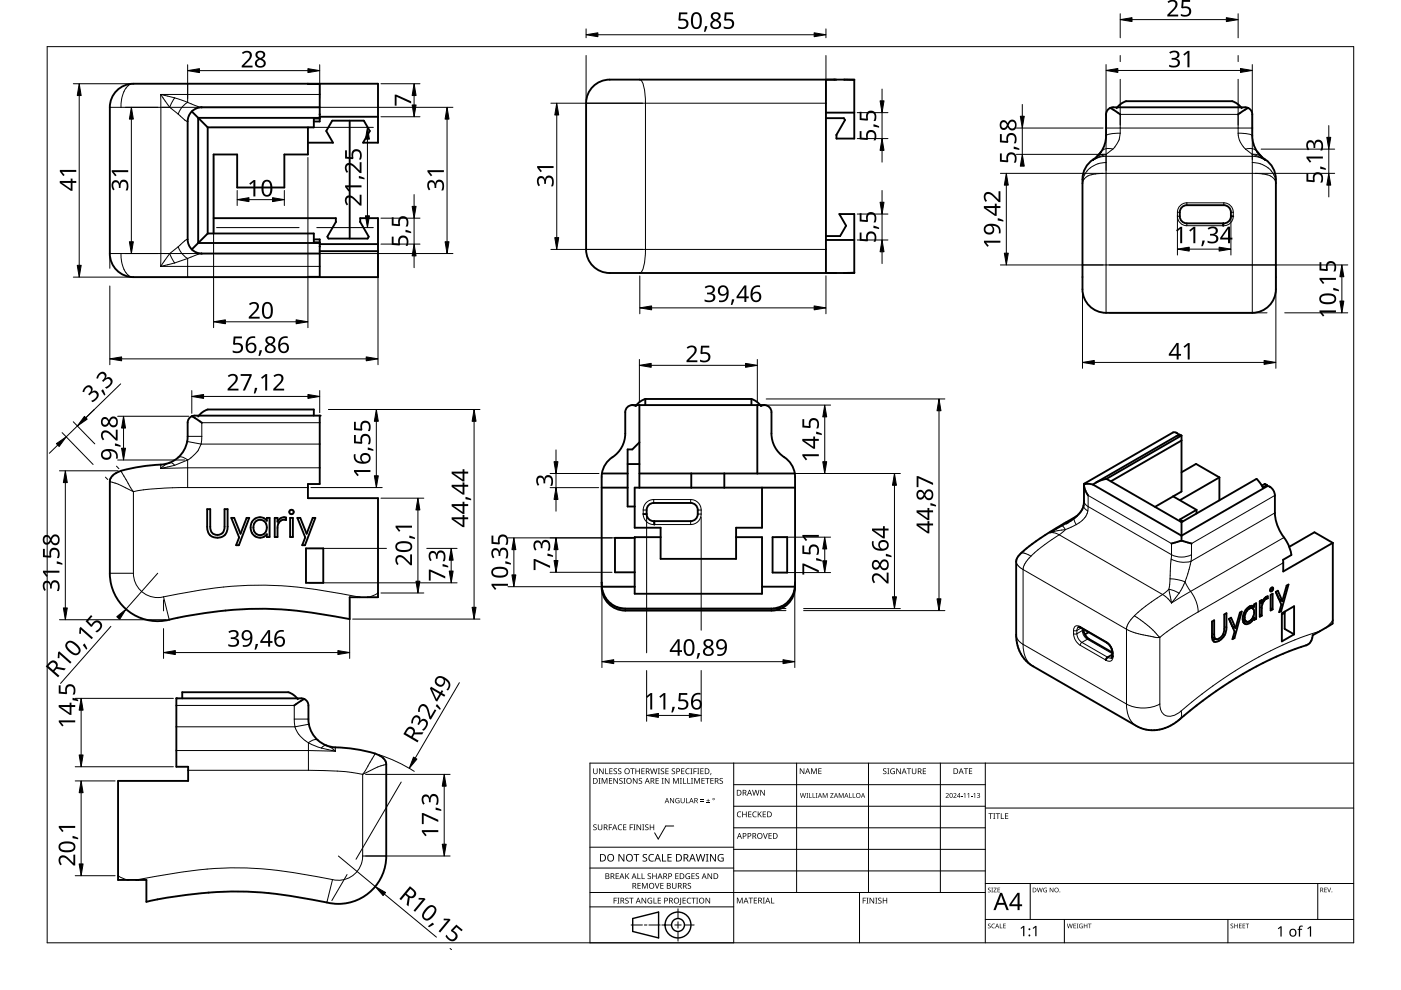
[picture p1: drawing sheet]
<svg xmlns="http://www.w3.org/2000/svg" width="297mm" height="210mm" viewBox="0 0 297 210" stroke-linecap="round" stroke-linejoin="round" font-family="sans-serif">
<g fill="none" stroke="#000" stroke-width=".4">
<path d="M65.3 17.8h2.5v8h-1.3M177.3 16.9h-2.2v41h1.8M179 16.9h2.1M40.7 23.6l-.6 .8-.3 1.4v25l.3 1.3 .6 .8M40.7 23.6l3.3 3.4M42.6 22.8h25.2M42.8 22.8l-.9 .1-1.2 .7M44 27v22.5M65.3 30.3h5.3l-1.4-2.5 1.2-2.2h6.7l1.3 2.2-1.4 2.5h3.1v-12.5h-51.8a5 5 0 0 0-5 5v31a5 5 0 0 0 5 5h51.8v-12.5h-3.7v.7M65.3 27v5.8h-5v7h-10v-7h-5v16.7M67.8 24.8h12.3M67.8 25h-25.8v26.5h25.8"/>
<path d="M67.8 25.1h-1.3v1.9h-22.5M74.1 25.6v25M175.1 25.1h3.8l.3 .4-1.9 3.1M175.1 23.9h6M177.3 28.6h.1M177.3 28.6v.8h3.8v-12.5h-51.8a5 5 0 0 0-5 5v31a5 5 0 0 0 5 5h51.8v-12.5h-3.1l1.4 2.5-1.3 2.2h-3M233.5 32.2l-1 1.1M233.5 32.2l-1 1a5.7 5.7 0 0 0-3 4.8v23.3a5 5 0 0 0 5 5h31a5 5 0 0 0 5-5v-23.3a5.5 5.5 0 0 0-3-4.8l-.9-1M235.4 22.9l2.1 1.4M235.4 22.9l.6-.1h28l.6 .1M235.4 22.9l-.6 .4-.3 .6v5.5l-.5 1.7-.5 1.1M236.7 22.9l1.1-1 1-.4h22.5l1.3 .7 .7 .7"/>
<path d="M264.6 22.9l-2.1 1.4M264.6 22.9l.6 .4 .3 .6v5.5l.5 1.7 .6 1.1M266.6 32.2l.9 1.1M40.7 52.9l.7 .5 1.4 .4M42.6 53.8h25.2M44 49.5h22.5v1.9h1.3M44 49.5l-3.3 3.4M45.3 46.3h25.9v.7l-1.8 3.2 .2 .4h8.3l.3-.4-1.8-3.2M66.5 50.8h1.3v7.9l-2.5 .1M67.8 51.8h12.3M67.8 53.3h12.3M76.4 47h.1"/>
<path d="M175.1 50.9h6M176.9 57.9h.4M176.9 57.9h.1M181.1 57.8l-2.1 .1M229.5 58.7h.1M259.3 47.8v.1M259.4 47.4l-.1 .4M261 45.9a1.73 1.73 0 0 0-1.5-2.4h-7.9a1.73 1.73 0 0 0-1.5 2.4 1.5 1.5 0 0 0 1.5 1.5h7.8M261 45.9h.5M261 45.9a1.5 1.5 0 0 1-1.6 1.5M270.5 58.7v.1M40.7 88.3l2.1 1.3"/>
<path d="M42.8 89.6h.1M66.5 88.1v-1.3h-22.5l-1.3 .8-.7 .7M133.1 98.4h2.5M135.6 93.8l-1.5 1.5h-1v12.1h1.5M135.6 85.9v17.5M136.8 84.6l-1.2 .6-.8 .9-.7-.2M136.8 84.6v1.3M136.8 84.6h22.5M159.3 84.6l1.2 .6 .8 .9 .7-.2M159.3 84.6v1.3M160.6 85.9v14.5M249.9 92.2a1.17 1.17 0 0 0-1.2-.5l-18.9 11"/>
<path d="M250.4 92.3l-.3-.2-.5 .3M250.5 92.3l-1.1 .2-17 9.8M250.5 92.3v11.9l-1.8 1M250.5 93.4l-15 8.7M250.5 92.3l-15.9 9.2M23.9 100.8l.2-.2a8.8 8.8 0 0 1 4.3-1.4l3.8-.6a8.8 8.8 0 0 0 4.6-.9 6 6 0 0 0 3-5.2v-2.9a1.5 1.5 0 0 1 1.5-1.5h26.5v14.5h-2.5v3h14.8v21h-6v4.7a84.5 84.5 0 0 0-25.2-2 108.4 108.4 0 0 0-14.3 2.3 10.1 10.1 0 0 1-11.3-10.1v-19.4l.1-.7zM43.9 108h.7v3.7a1.53 1.53 0 0 0 1.5 1.7 1.53 1.53 0 0 0 1.5-1.7v-3.7h.7v3.7a2.17 2.17 0 0 1-2.2 2.3 2.17 2.17 0 0 1-2.2-2.3zM49 109.8h.7l1.3 3.4 1.3-3.4h.5l-2.1 5.8h-.6l.6-1.7zM53.7 110.3a1.86 1.86 0 0 1 2.9 .1v-.6h.6v4.1h-.6v-.6a1.99 1.99 0 0 1-2.6 .4 1.99 1.99 0 0 1-.8-2.5zM54.2 110.6a1.53 1.53 0 0 1 2 .1 1.53 1.53 0 0 1 .2 2 1.44 1.44 0 0 1-1.9 .6 1.44 1.44 0 0 1-.8-1.8zM58.3 109.8h.5v.8a1.51 1.51 0 0 1 1.8-.9v.6a1.43 1.43 0 0 0-1.8 1.6v2h-.5zM61.5 109.8h.6v4.1h-.6z"/>
<path d="M63.1 109.8h.6l1.3 3.4 1.3-3.4h.6l-2.2 5.8h-.6l.6-1.7zM64.9 116.3h3.6v7.3h-3.6zM127.6 103.4h5.5M127.6 100.4a5.5 5.5 0 0 1 2.8-3.9 6 6 0 0 0 2.2-4.6v-4.5a1.5 1.5 0 0 1 1.4-1.5h28.1a1.5 1.5 0 0 1 1.5 1.5v4.5a6.2 6.2 0 0 0 3.2 5.4l1.1 1.4 .6 1.7M127.6 100.4h5.5M134.6 114h-4.2v7.3h4.2M136.4 109h.7M137.1 109a1.73 1.73 0 0 1 1.5-2.4h7.8a1.73 1.73 0 0 1 1.5 2.4 1.5 1.5 0 0 1-1.5 1.5h-7.7M137.1 109a1.5 1.5 0 0 0 1.6 1.5M138.7 110.5h.1M138.7 110.5v.7M138.7 111.2h.1"/>
<path d="M140.1 113.9h-5.5v12h27v-12h-5.5M146.6 100.4v3M153.6 100.4v3M161.6 103.4v8.5h-5.5v6.6h-16v-6.6h-5.5v-8.5h34M163.8 113.9h3.1v7.5h-3.1zM168.5 100.4v24a5 5 0 0 1-4.9 4.6h-31a5.1 5.1 0 0 1-5-4.6v-24M168.5 100.4h-32.9M228.2 109.5l-6.6 3.9-4.2 3a4.7 4.7 0 0 0-2 2.7l.1 15.9a7.4 7.4 0 0 0 3.5 6.3l21.9 12.6a8.1 8.1 0 0 0 9.7-1.8l6.1-4.8 6.5-4.2 6.4-3.4 6-2.4a3.1 3.1 0 0 0 2.5-1.7l.2-.9 4.2-2.5 .1-17.1M228.2 109.5l-2.2 1.5M229.7 107.1a4.2 4.2 0 0 1-1.5 2.4M229.8 102.7l.3 1.2 .6 1.1M229.8 102.7v4.4"/>
<path d="M229.8 102.7l.9-.1 1 .1M231.7 102.7l18.8 10.9 18.2-10.5M234.6 101.5l-1.6 .5-1.3 .7M234.6 101.5l15.9 9.2M248.4 115.2h.1M248.7 105.2l-3.8 2.3M248.7 105.2l5 2.9M250.5 114.6l2.1 .6M250.5 100.1l3.1-1.7 4.9 2.8M250.5 110.7v3.9M250.5 114.6l-2.1 .6M252.6 115.2h.1"/>
<path d="M253.7 108.1l-3.6 2 .7 .4M253.7 108.1v.8M258.5 101.2l-8.3 4.9M258.5 101.2v4.9M268.6 102.8l.1 .3M268.6 102.8l-.9 .6-1.3-1.9-15.9 9.2M268.6 102.8l-.4-.2-.7 .4M268.7 103.1l.5 .1M269.2 103.2h.1M269.3 103.2a2.35 2.35 0 0 1 1 1.8v3.7a11.3 11.3 0 0 0 2.5 6.1l.7 1.4 .3 1.5-1.8 1 .1 2.5 10.5-6.1M282.6 115.1l-3.9-2.2-5.4 3M127.6 124.5a5 5 0 0 0 5 5h31a5 5 0 0 0 5-5"/>
<path d="M127.6 123.5v.9h7M168.6 123.5l-.1 .9h-6.9M228.6 133l.5 .1 5.6 3.2a2.63 2.63 0 0 1 1.1 2v.7M229.7 133.4l.3 1.1M230 134.5h.1M230 134.5l.8 .9 5 3M230.8 134l-.8 .5M235.8 138.8l-1.1 .6-.2 .6M235.8 139l-.1 .5M235.8 139l.2 .2M257 135l.7 .5M257 135v-3.2l.4-.3v3.4l.3 .6"/>
<path d="M257 135l.1 .7M257.7 135.5l-.6 .2M259.3 134.5a1.54 1.54 0 0 1-1.6 1M259.3 134.5h.1M259.3 134.5l.3-.9v-3.3l.4-.3v3.1a2.92 2.92 0 0 1-2.4 3l-.5-.4M260.6 131.2l.7 1.6 .7 .4M261.4 135.1l.3 .2M261.6 132.9l-.1 .3M262 133.2l.9-3.3 .4-.2-1.6 5.6M262 133.2l-1-2.2-.4 .2 1.2 2.7-.5 1.6 .4-.2M263.5 131.4l.7 .4M264.2 131.8l-.6 .1"/>
<path d="M264.9 128.6a2.93 2.93 0 0 0-1.3 3.3M264.9 128.6l.7 .4M264.9 128.6h.1M265.6 129h.1M265.6 129a1.75 1.75 0 0 0-1.7 2.2l.3 .6M265.6 128.5v.5M265.6 129a1.68 1.68 0 0 1 .1 1.8M265.6 128.5h.1M265.6 128.5l-.7 .1M265.6 128.5l.3 .1M265.7 130.8l.6 .4M265.7 130.8l-.2 .3a1.17 1.17 0 0 1-1.3 .7"/>
<path d="M265.9 128.6v-.5l.4-.2v3.3M266.3 131.2l-.4 .3v-.5a1.65 1.65 0 0 1-2.1 1.2l-.2-.3M267.1 130.3l.4 .2M267.1 127.6l.4 .3M267.5 127.9v-.7l-.4 .3v3.3l.4-.3M268.4 126.6l-.5 .6-.4 .7M268.4 126.6l.4-.2v.5M268.4 126.6l.4 .3M268.8 126.9a2.05 2.05 0 0 0-1.3 2v1.6M269.4 129l.4 .2M269.4 126.1l.4-.2v3.3l-.4 .2zM269.5 124.7l.2-.1a.44 .44 0 0 1 .1 .5 .44 .44 0 0 1-.5 .2z"/>
<path d="M270.5 125.5l.7 1.5 .7 .4M271.3 129.4l.3 .2M271.5 127.2l-.1 .3M271.8 130l2.6-1.5v6l-2.6 1.5zM271.9 127.4l-1-2.2-.4 .3 1.2 2.7-.5 1.6 .4-.2M271.9 127.4l.9-3.2 .4-.3-1.6 5.7M272.4 129.9l-.6 .4M272.4 129.7v3.6l2 1.2M37.4 148.1h26.5a1.5 1.5 0 0 1 1.5 1.5v2.9a6.1 6.1 0 0 0 6.6 6 22.4 22.4 0 0 1 8.8 1.9 2.07 2.07 0 0 1 1.1 1.7v19.4a10.3 10.3 0 0 1-13.7 9.6 81.6 81.6 0 0 0-37.2 .1v-4.6h-6v-21h14.9v-3h-2.5zM38.6 148.1v-1.3h22.5l1.4 .7 .7 .8M62.4 149.6h.1M64.5 148.2l-2.1 1.4"/>
<circle cx="61.8" cy="108.6" r=".47"/>
</g>
<g fill="none" stroke="#000" stroke-width=".21">
<path d="M28.3 17.8a2.77 2.77 0 0 0-2.3 2.4l-.3 1.3v1.3M39.8 17.8v3.9M135.7 16.9a1.68 1.68 0 0 1 .8 1.4l.4 3.6v31l-.3 2.8a2.9 2.9 0 0 1-.9 2.2M176.9 16.9h.1M23.3 22.8h12.7M34.1 20v36.5M34.1 20h.1M34.1 20h33.7M34.1 20l1.9 2.8M34.1 20l2.9 .8M36 22.8l1.8 1.4M37 20.8l2.8 .9"/>
<path d="M37 20.8l-1 2M37.8 24.2l1.4 1.3 .6 .3M39.8 21.7l2.8 1.1M39.8 21.7a4.5 4.5 0 0 0-2 2.5M124.3 21.9h50.8M231.8 33.8v.2M231.8 33.9v.1M234.5 34.5a4.7 4.7 0 0 0-5 4.4 2.81 2.81 0 0 1 3-2l33-.1a7.9 7.9 0 0 1 4.3 .8l.4 .4 .3 .9a4.7 4.7 0 0 0-5-4.4M234.5 32.7l-1.5 .6-1.2 .6M234.5 32.7v33.6M234.5 27.1h31M234.5 32.7a3.6 3.6 0 0 0-2.7 1.2"/>
<path d="M235.9 31.6a2.16 2.16 0 0 0-2.4 .6M235.9 31.6l-1.4 1.1M237.5 28.2a4.7 4.7 0 0 1-1.6 3.4M237.5 28.2v-3.9h25v3.9M237.5 28.2l-1.5 .1a1.95 1.95 0 0 0-1.5 .5M262.5 28.2l1.5 .1a1.95 1.95 0 0 1 1.5 .5M262.5 28.2a4.7 4.7 0 0 0 1.6 3.4M264.1 31.6a2.16 2.16 0 0 1 2.5 .6M264.1 31.6l1.4 1.1M265.5 32.7a3.6 3.6 0 0 1 2.7 1.3M265.5 32.7v33.6M265.5 32.7l1.2 .4 1.5 .9"/>
<path d="M268.2 34l-1.3-.7-1.4-.2h-31l-1.4 .2-1.3 .7M268.2 33.8v.2M23.3 53.8h12.7M25.7 53.8a5.1 5.1 0 0 0 2 4.9l.6 .1M34.1 56.5h33.7M34.1 56.5h.1M36 53.8l-1.9 2.7M36 53.8l1 2M37 55.8l-2.9 .7M37.8 52.3a4.6 4.6 0 0 0 2 2.5M37.8 52.3l-1.8 1.5M39.8 50.8l-.7 .3-1.3 1.2"/>
<path d="M39.8 54.8l-2.8 1M39.8 54.8v4M42.6 53.8l-2.8 1M124.3 52.9h50.8M229.5 56.2h41M249.6 45.9a2 2 0 0 0 2 2M249.6 45v.9M249.6 45.9h.5M249.6 45h.5M251.6 43h7.9M251.6 43v.5M251.6 47.4v.5"/>
<path d="M251.6 43a2 2 0 0 0-2 2M259.5 43a2 2 0 0 1 2 2M259.5 43v.5M261 45h.5M261.5 45a2.18 2.18 0 0 1-2.2 2.9h-7.7M25.7 99.8l2.6 4.4M34.1 99.3h.1M34.1 98.5v.8M37 98.7l-2.9 .6M37 98.7a1.15 1.15 0 0 0-1.9-.2l-1 .8M37.8 97a1.66 1.66 0 0 1 2 .5M39.7 93.6l2.9 .6"/>
<path d="M39.8 97.5v5.9M39.8 97.5l-2.8 1.2M39.8 92.5h3M42.6 94.2a6.2 6.2 0 0 1-2.8 3.3M42.6 94.2h25.2M42.8 92.5l-.2 1.7M67.8 89.6h-25v2.9M67.8 99.2h-28l-5.7 .1M23.3 102.1a16.3 16.3 0 0 1 5 2.1M28.3 104.2v17.3M39.8 103.4a63.2 63.2 0 0 0-11.5 .8M39.8 103.4h25.5"/>
<path d="M136.4 108.1a2.46 2.46 0 0 0 2.3 3.1h7.7M136.4 108.1h.7M138.6 105.9a2.22 2.22 0 0 0-2.2 2.2M138.6 105.9h7.8M138.6 105.9v.7M146.4 105.9a2.22 2.22 0 0 1 2.3 2.2M146.4 105.9v.7M146.4 110.5v.7M147.9 109h.8M147.9 108.1h.8M148.7 109a2.22 2.22 0 0 1-2.3 2.2M148.7 108.1v.9"/>
<path d="M215.4 119.1h.1M215.4 119.1l.4 .8 1.1 .9M216.5 117.3a2.69 2.69 0 0 1 2.1 .6M218.6 117.9a5.1 5.1 0 0 0-1.7 2.9M222.6 113h1l1 .4M222.6 113h.1M224.6 113.4l-3.4 2.3-2.6 2.2M224.6 113.4l21.9 12.6M225.2 111.5l-2.6 1.4M225.2 111.5l.7 .8M225.9 112.3l-3.3 .7M225.9 112.3l-1.3 1.1"/>
<path d="M226 111l-.8 .5M226.7 110.5l-4.1 2.5M226.7 110.5l1-.6a1.62 1.62 0 0 0 .5 1.3M226.7 110.5l-.6 .2M227.1 110.4l-.4 .1M228.2 111.2l-2.3 1.1M229.8 107.1a1.36 1.36 0 0 0 .8 1.2M229.8 106.2a1.5 1.5 0 0 0 .9 1.2M230.6 108.3a4.2 4.2 0 0 1-2.4 2.9M230.7 107.4l-.1 .9M230.7 107.4v-2.4l17.7 10.2v2.4M230.7 107.4l17.7 10.2"/>
<path d="M248.3 118.5a5.7 5.7 0 0 0 4.2 .5M248.3 118.5l-.2 4.2M248.4 117.6a4.7 4.7 0 0 0 4.2 0M248.4 117.6l-.1 .9M252.5 119l-1.3 4.4M252.6 117.6l-.1 1.4M270.3 105l-17.7 10.2v2.4M270.3 108.7l-17.8 10.3M272.1 119.3l-18.1 10.4M272.2 114l-19.8 11.4M23.3 121.5h5M28.3 121.5a5.1 5.1 0 0 0 6.4 5"/>
<path d="M34.7 126.5l1.2 4.9M75.9 126.5a91.8 91.8 0 0 0-26.2-2.2l-7 .8-8 1.4M75.9 126.5l.4 .1M75.9 126.5v.1M80.1 125.7l-.8 .5-1.3 .4M127.7 125.2a5 5 0 0 0 4.9 4M132.6 129.2h31M132.6 129.2v.3M163.6 129.2v.3M168.6 124.3a4.9 4.9 0 0 1-5 4.9M215.4 134.6a2.41 2.41 0 0 0 1.5 2M216.9 136.6a5.1 5.1 0 0 0 2.1 4.7"/>
<path d="M216.9 136.6l21.9 12.7M216.9 120.8v15.8M216.9 120.8l21.9 12.6M227.6 133.7v.7M227.6 134.4a3.1 3.1 0 0 0 1.4 2.4M227.6 133.7h.7M228.3 134.4a2.34 2.34 0 0 0 1.1 1.8M228.3 134.4h-.7M228.3 133.7v.7M228.6 133l-.3 .7M229 132.9l.1 .2M229 136.8l5.5 3.2a.88 .88 0 0 0 1 .1 .88 .88 0 0 0 .5-.9v-.7"/>
<path d="M229 132.9l5.6 3.2M229 132.9a.86 .86 0 0 0-1-.1 .86 .86 0 0 0-.4 .9M229.2 133.1l-.9 .6M229.4 136.2l5.4 3.2 .9 .1M229.4 136.2l-.4 .6M229.5 133.7a2.34 2.34 0 0 0 1 1.8M229.5 133.3v.4M229.5 133.7l-1.2 .7M229.7 133.4l-.2 .3M230.5 135.5l5.3 3.1M230.5 135.5l-1.1 .7M230.9 135.5h-.4"/>
<path d="M234.6 136.1a3.1 3.1 0 0 1 1.4 2.4M234.6 136.1l.1 .2M235.8 138.3l.2 .2M238.8 133.4l2.7 1 3.5 .7h.9M238.8 133.4v15.9M240.5 130.6a5.1 5.1 0 0 0-1.7 2.8M240.5 130.6l3.1 2.2 2.3 2.3M245.9 135.1v14.2M246.5 126l-3.6 2.5-2.4 2.1M246.5 126l1 .8 .9 1M247.8 124.9l1.1 .3 1.1 .6M247.8 124.9l.6 2.9"/>
<path d="M247.8 124.9l-1.3 1.1M248.1 122.7l1.6 .2 1.5 .5M248.1 122.7l-.3 2.2M248.4 127.8h.1M250 125.8l-1.6 2M251.2 123.4l1.2 2M251.2 123.4l-1.2 2.4M252.4 125.4l-4 2.4M252.4 125.4a7.9 7.9 0 0 1 1.6 4.3M254 129.7l-5 3.1-3.1 2.3M257 134.3l.4 .3M258 135.5l.5 .3"/>
<path d="M259.3 134.5l.3 .2M259.6 132.8l.4 .3M263.5 131.3l.5 .3M263.5 130.7l.4 .2M263.7 130l.3 .2M263.7 132.1l.5 .2M264.1 129.4l.3 .1M264.4 131.8l.5 .3M264.6 128.9l.3 .1M264.9 128.6l.5 .3M265.2 131.5l.3 .2M267.1 127.8l.6 .3"/>
<path d="M267.1 128.7l.4 .2M267.8 127.3l.2 .1M268.2 126.8l.3 .1M269.3 125.2l.3 .2M269.4 124.8l.4 .3M269.6 124.6l.3 .2M279.6 133.9v.1M279.6 133.9l-3.5 1.2-3.6 1.4-3.9 1.9-3.8 2.1-7.2 4.6-3.9 2.9-3.3 2.7M279.8 133.8l-.2 .1M282.6 131.5l-1.5 1.6M37.4 149.6h25v2.9M37.4 154.1h25.1"/>
<path d="M37.4 159.1h28l5.7 .2M62.4 152.5h3M62.4 152.5l.1 1.6M62.5 154.1a6 6 0 0 0 2.9 3.4M65.4 157.5v5.8M65.4 157.5l2.7 1.1M65.5 153.6l-3 .5M67.4 156.9a1.66 1.66 0 0 0-2 .6M68.1 158.6a1.09 1.09 0 0 1 1.8-.2l1.2 .9M68.1 158.6l3 .7M71.1 158.5v.8M71.1 159.3h.1"/>
<path d="M79.5 159.8l-2.6 4.4M238.8 149.3a7.8 7.8 0 0 0 7.1 0M238.8 149.3a5.1 5.1 0 0 0 2.1 4.6M245.9 149.3a2.2 2.2 0 0 0 1 2.3 2.2 2.2 0 0 0 2.5-.1l1-.8M250.4 150.7l.1 .5a1.42 1.42 0 0 1-.3 1.3M39.9 163.3h25.5M65.4 163.3a53.9 53.9 0 0 1 11.5 .9M76.9 164.2v17.3M81.9 162.1a16.3 16.3 0 0 0-5 2.1M25 185.7l.8 .5 1.4 .4M29.3 186.5l-.4 .1M29.3 186.5v.1"/>
<path d="M70.5 186.5a90.3 90.3 0 0 0-26.6-2.2l-6 .7-8.6 1.5M70.5 186.5l-1.2 4.8M76.9 181.5h5M76.9 181.5a5.1 5.1 0 0 1-6.4 5"/>
</g>
<g fill="#000">
<circle cx="67.8" cy="88.1" r=".2"/>
<circle cx="37.4" cy="148.1" r=".2"/>
</g>
<path d="M10 9.9h277v190h-277z" fill="none" stroke="#000" stroke-width=".21"/>
<g fill="none" stroke="#000" stroke-width=".21">
<path d="M125.1 179.6h30.5M142.8 175.1h-1.6l-1.6 2.8-.8-1.3M155.6 161.8v38.1h-30.5v-38.1h161.9M155.6 166.4h53.3M155.6 170.9h53.3M155.6 175.5h53.3M168.9 161.8v27.4M184.1 161.8v27.4M199.4 161.8v27.4M208.9 161.8v38.1M208.9 171.3h78.1M125.1 192.3h30.5"/>
<path d="M125.1 189.2h83.8M125.1 184h30.5M133.8 196.1h2.4M136.6 196.1h.6M137.6 196.1h2.4M140.3 196.1h2.1M143.1 196.1h1.3M143.7 192.7v2M143.7 195.4v1.4M143.7 197.5v2M145.1 196.1h2.1M155.6 180.1h53.3"/>
<path d="M155.6 184.7h53.3M182.2 189.2v10.7M208.9 194.9h78.1M208.9 187.3h78.1M218.4 187.3v7.6M225.7 194.9v5M260.3 194.9v5M279.4 187.3v7.6"/>
</g>
<g fill="#000">
<path d="M125.8 174.9l.5-.1h.2l-.1 .2a.25 .25 0 0 0-.3-.1 .25 .25 0 0 0 0 .4 .4 .4 0 0 1 .4 .3 .4 .4 0 0 1-.2 .5 .4 .4 0 0 1-.5-.3v.1a.27 .27 0 0 0 .5 0 .27 .27 0 0 0-.1-.4l-.4-.2zM125.8 162.9h.1v.8a.32 .32 0 0 0 .3 .3 .32 .32 0 0 0 .3-.3v-.8h.2v.8a.47 .47 0 0 1-.5 .4 .47 .47 0 0 1-.4-.4zM126.9 165h.4l-.1 .1v1l.1 .1h-.4l.1-.1v-1zM126.8 174.8h.1v.8a.32 .32 0 0 0 .3 .3 .32 .32 0 0 0 .3-.3v-.8h.2v.8a.47 .47 0 0 1-.5 .4 .47 .47 0 0 1-.4-.4zM127 162.9h.2l.6 1v-1h.2v1.2h-.2l-.7-1 .1 1h-.2zM127.6 165h.2l.4 1 .4-1h.2v1.2h-.2v-1.1l-.4 1.1h-.1l-.4-1.1v1.1h-.1zM128.3 162.9h.2v1.1h.5v.1h-.7zM129.1 174.8h.7v.1h-.6v.5h.5v.1h-.5v.5h-.1zM129.1 165h.7v.1h-.5v.4h.5v.1h-.5v.4h.5v.2h-.7zM129.2 162.9h.7v.1h-.5v.4h.4v.2h-.4v.4h.5v.1h-.7zM130.1 163l.5-.1 .2 .1v.1a.25 .25 0 0 0-.4-.1 .25 .25 0 0 0 0 .4 .4 .4 0 0 1 .4 .3 .4 .4 0 0 1-.2 .5 .4 .4 0 0 1-.5-.3v.1a.27 .27 0 0 0 .5 0 .27 .27 0 0 0-.1-.4l-.4-.2zM130.1 165h.1l.7 1v-1h.1v1.2h-.2l-.6-1v1h-.1z"/>
<path d="M131.1 175l.5-.2 .3 .1-.1 .1a.49 .49 0 0 0-.7 .4 .49 .49 0 0 0 .8 .4 .57 .57 0 0 1-.8 0 .57 .57 0 0 1 0-.8zM131.1 163l.4-.1 .2 .1v.1a.25 .25 0 0 0-.4-.1 .25 .25 0 0 0 0 .4 .4 .4 0 0 1 .5 .3 .4 .4 0 0 1-.3 .5 .4 .4 0 0 1-.5-.3l.1 .1a.27 .27 0 0 0 .4 0 .27 .27 0 0 0-.1-.4l-.3-.2zM131.3 165.1l.5-.2 .2 .1v.1a.25 .25 0 0 0-.4-.1 .25 .25 0 0 0 0 .4 .4 .4 0 0 1 .4 .3 .4 .4 0 0 1-.2 .5 .4 .4 0 0 1-.5-.2h.1a.27 .27 0 0 0 .4 .1 .27 .27 0 0 0-.1-.4l-.4-.3zM132.2 165h.4l-.1 .1v1l.1 .1h-.4l.1-.1v-1zM132.1 174.8h.7v.1h-.5v.4h.5v.1h-.5v.5h.5v.1h-.7zM133.5 174.8h.7v.1h-.5v.5h.5v.1h-.5v.5h-.2zM133.6 162.9h.9v.1h-.3v1.1h-.2v-1.1h-.4zM134.3 174.8h.4l-.1 .1v1l.1 .1h-.4l.1-.1v-1zM134.2 165h.2l.6 1v-1h.2v1.2h-.2l-.7-1v1h-.1zM134.7 162.9h.2v.5h.6v-.5h.2v1.2h-.2v-.5h-.6v.5h-.2zM135 174.8h.1l.7 1v-1h.1v1.2h-.2l-.6-1v1h-.1zM135.5 165.1l.4-.2 .2 .1v.1a.25 .25 0 0 0-.4-.1 .25 .25 0 0 0 0 .4 .4 .4 0 0 1 .5 .3 .4 .4 0 0 1-.3 .5 .4 .4 0 0 1-.5-.2h.1a.27 .27 0 0 0 .4 .1 .27 .27 0 0 0-.1-.4l-.3-.3z"/>
<path d="M136.2 174.8h.4l-.1 .1v1l.1 .1h-.4l.1-.1v-1zM136 162.9h.7v.1h-.6v.4h.5v.2h-.5v.4h.6v.1h-.7zM136.8 174.9l.4-.1h.3l-.1 .2a.25 .25 0 0 0-.3-.1 .25 .25 0 0 0 0 .4 .4 .4 0 0 1 .4 .3 .4 .4 0 0 1-.3 .5 .4 .4 0 0 1-.4-.3v.1a.27 .27 0 0 0 .5 0 .27 .27 0 0 0-.1-.4l-.4-.2zM137.8 174.8h.1v.5h.6v-.5h.2v1.2h-.2v-.6h-.6v.6h-.1zM137.8 162.9h.2l.3 1 .2-1h.2l.3 1 .2-1h.2l-.3 1.2h-.2l-.3-1-.3 1h-.1zM139 165h.7v.1h-.5v.4h.4v.1h-.4v.4h.5v.2h-.7zM139.5 162.9h.4l-.1 .1v1l.1 .1h-.4l.1-.1v-1zM140.3 165h.4l-.1 .1v1l.1 .1h-.4l.1-.1v-1zM140.1 163l.5-.1 .2 .1v.1a.25 .25 0 0 0-.4-.1 .25 .25 0 0 0 0 .4 .4 .4 0 0 1 .4 .3 .4 .4 0 0 1-.2 .5 .4 .4 0 0 1-.5-.3l.1 .1a.27 .27 0 0 0 .4 0 .27 .27 0 0 0-.1-.4l-.4-.2zM141.1 162.9h.7v.1h-.6v.4h.5v.2h-.5v.4h.6v.1h-.7zM141 165h.1l.7 1v-1h.1v1.2h-.2l-.6-1v1h-.1zM142.1 169.2h.1l.6 .9v-.9h.1v1.1h-.1l-.6-.9v.9h-.1z"/>
<path d="M142.5 163l.4-.1 .2 .1v.1a.25 .25 0 0 0-.4-.1 .25 .25 0 0 0 0 .4 .4 .4 0 0 1 .4 .3 .4 .4 0 0 1-.2 .5 .4 .4 0 0 1-.5-.3l.1 .1a.27 .27 0 0 0 .4 0 .27 .27 0 0 0-.1-.4l-.4-.2zM142.7 165h.2l.4 1 .4-1h.2v1.2h-.1v-1.1l-.4 1.1h-.2l-.4-1.1v1.1h-.1zM143.3 169.3l.5-.1 .3 .1-.1 .1a.45 .45 0 0 0-.7 .3 .45 .45 0 0 0 .6 .5v-.4h-.2v-.1h.4v.6a.6 .6 0 0 1-.8-.2 .6 .6 0 0 1 0-.8zM144.1 165h.5l-.2 .1v1l.2 .1h-.5l.2-.1v-1zM144.8 165h.2v1h.5v.2h-.7zM144.4 162.9h.7v.1h-.5v.4h.5v.2h-.5v.4h.5v.1h-.7zM144.3 169.2h.2v.7a.28 .28 0 0 0 .2 .3 .28 .28 0 0 0 .3-.3v-.7h.2v.7a.42 .42 0 0 1-.5 .4 .42 .42 0 0 1-.4-.4zM145.4 169.2h.2v1h.5v.1h-.7zM145.7 165h.2v1h.5v.2h-.7zM145.5 163.1l.4-.2 .3 .1v.1a.49 .49 0 0 0-.7 .4 .49 .49 0 0 0 .7 .5 .57 .57 0 0 1-.8-.1 .57 .57 0 0 1 0-.8zM146.4 162.9h.4l-.1 .1v1l.1 .1h-.4l.1-.1v-1zM146.5 165h.4l-.1 .1v1l.1 .1h-.4l.1-.1v-1z"/>
<path d="M147 162.9h.7v.1h-.5v.5h.5v.1h-.5v.5h-.2zM147.2 165h.2l.4 1 .4-1h.2v1.2h-.2l.1-1.1-.5 1.1h-.1l-.4-1.1v1.1h-.1zM147.8 162.9h.5l-.2 .1v1l.2 .1h-.5l.2-.1v-1zM148.5 169.9h.7v.1h-.7zM148.5 169.5h.7v.2h-.7zM148.5 162.9h.7v.1h-.6v.4h.5v.2h-.5v.4h.6v.1h-.7zM148.7 165h.7v.1h-.5v.4h.5v.1h-.5v.4h.5v.2h-.7zM149.8 170.2h.7v.1h-.7zM149.5 165h.9v.1h-.3v1.1h-.2v-1.1h-.4zM150.1 169.4l.1 .3h.3l-.3 .1v.3l-.1-.3h-.3l.3-.1zM150.7 163.9h.1l-.2 .4zM150.6 165h.7v.1h-.5v.4h.5v.1h-.5v.4h.5v.2h-.7z"/>
<path d="M152.6 165.1l.4-.2 .3 .1-.1 .1a.25 .25 0 0 0-.4-.1 .25 .25 0 0 0 0 .4 .4 .4 0 0 1 .5 .3 .4 .4 0 0 1-.3 .5 .4 .4 0 0 1-.5-.2h.1a.27 .27 0 0 0 .5 .1 .27 .27 0 0 0-.1-.4l-.4-.3zM156.4 172.2l.4-.2 .4 .1-.1 .1a.49 .49 0 0 0-.7 .5 .49 .49 0 0 0 .7 .4 .57 .57 0 0 1-.8 0 .57 .57 0 0 1 0-.8zM157.4 172.1h.1v.5h.7v-.5h.1v1.2h-.1v-.6h-.7v.6h-.1zM158.6 172.1h.7v.1h-.5v.4h.5v.1h-.5v.4h.5v.2h-.7zM159.7 172.2l.4-.2 .3 .1v.1a.49 .49 0 0 0-.7 .5 .49 .49 0 0 0 .7 .4 .57 .57 0 0 1-.8 0 .57 .57 0 0 1 0-.8zM159.5 167.5h.1l.3 1 .3-1h.1l.3 1 .3-1h.1l-.3 1.2h-.2l-.3-1.1-.3 1.1h-.1zM160.7 172.1h.1v.6l.5-.6h.2l-.5 .5 .5 .7h-.1l-.5-.6-.1 .6h-.1zM161.8 176.6h.1l.4 1.1 .3-1.1h.2l-.5 1.2h-.1zM161.2 167.5h.2l.6 1v-1h.2v1.2h-.2l-.7-1v1h-.1zM161.7 172.1h.7v.1h-.5v.4h.5v.1h-.5v.4h.5v.2h-.7zM162.9 176.6h.7v.2h-.5v.3h.5v.2h-.5v.4h.5v.1h-.7zM169.6 162.9h.2l.6 1v-1h.1v1.2h-.1l-.7-1v1h-.1z"/>
<path d="M169.6 168.1h.1l.3 .9 .2-.9h.1l.3 .9 .2-.9h.1l-.3 1.1h-.1l-.3-.9-.2 .9h-.1zM171 168.1h.3l-.1 .1 .1 1h-.3l.1-.1zM171.5 168.1h.2v1h.4v.1h-.6zM172.3 168.1h.1v1h.5v.1h-.6zM172 162.9h.2l.4 1 .3-1h.3v1.2h-.2v-1l-.4 1h-.1l-.4-1.1v1.1h-.1zM173 168.1h.3l-.1 .1v.9l.1 .1h-.3l.1-.1zM173.5 162.9h.7v.1h-.5v.4h.4v.1h-.4v.5h.5v.1h-.7zM174.4 168.1h.2l.3 .9 .4-.9h.2v1.1h-.2v-.9l-.4 .9-.3-.9v.9h-.2zM176 168.1h.7l-.5 1h.5v.1h-.7l.6-.9h-.6zM177.8 168.1h.2l.3 .9 .4-.9h.2v1.1h-.2v-.9l-.4 .9-.4-.9 .1 .9h-.2zM180 168.1h.2v1h.4v.1h-.6zM180.8 168.1h.1v1h.5v.1h-.6z"/>
<path d="M187.3 163l.4-.1 .2 .1v.1a.25 .25 0 0 0-.4-.1 .25 .25 0 0 0 0 .4 .4 .4 0 0 1 .5 .3 .4 .4 0 0 1-.3 .5 .4 .4 0 0 1-.5-.3l.1 .1a.27 .27 0 0 0 .4 0 .27 .27 0 0 0-.1-.4l-.3-.2zM188.1 162.9h.5l-.2 .1v1l.2 .1h-.5l.2-.1v-1zM188.9 163.1l.5-.2 .3 .1v.1a.5 .5 0 0 0-.8 .4 .5 .5 0 0 0 .7 .5v-.4h-.3v-.1h.4v.6a.66 .66 0 0 1-.8-.1 .66 .66 0 0 1 0-.9zM190 162.9h.2l.7 1-.1-1h.2v1.2h-.2l-.6-1v1h-.2zM192.3 162.9h.9v.1h-.4v1.1h-.2v-1.1h-.3zM193.3 162.9h.2v.8a.32 .32 0 0 0 .3 .3 .32 .32 0 0 0 .3-.3v-.8h.2v.8a.47 .47 0 0 1-.5 .4 .47 .47 0 0 1-.5-.4zM195.7 162.9h.6v.1h-.5v.4h.5v.2h-.5v.4h.5v.1h-.6zM200.5 168.3a.37 .37 0 0 1 .6 0 .37 .37 0 0 1-.2 .5l-.2 .3h.5v.1h-.7l.3-.4a.27 .27 0 0 0 .2-.4 .27 .27 0 0 0-.4-.1zM202.1 168.3a.37 .37 0 0 1 .6 0 .37 .37 0 0 1-.2 .5l-.2 .3h.5v.1h-.7l.3-.4a.27 .27 0 0 0 .3-.4 .27 .27 0 0 0-.5-.1zM203.8 168.7h.3v.1h-.3zM204.3 168.4l.4-.3v1.1h-.2v-.9zM204.3 162.9h1v.1h-.4v1.1h-.2v-1.1h-.4z"/>
<path d="M205.1 168.4l.4-.3v1.1h-.1v-.9zM205.8 168.7h.4v.1h-.4zM205.4 162.9h.7v.1h-.5v.4h.5v.1h-.5v.5h.5v.1h-.7zM206.4 168.4l.4-.3v1.1h-.2v-.9zM207.1 168.2a.32 .32 0 0 1 .5-.1 .32 .32 0 0 1 0 .5 .33 .33 0 0 1 .1 .6 .33 .33 0 0 1-.6-.2 .26 .26 0 0 0 .4 .1 .26 .26 0 0 0 .1-.4l-.3-.1a.23 .23 0 0 0 .3-.1 .23 .23 0 0 0-.1-.3 .23 .23 0 0 0-.3 .1zM209.6 172.4h.9v.2h-.4v1h-.1v-1h-.4zM210.6 172.4h.4l-.1 .1v1l.1 .1h-.4l.1-.1v-1zM211.1 172.4h.9v.2h-.4v1h-.1v-1h-.4zM212.2 172.4h.2v1.1h.5v.1h-.7zM213.1 172.4h.7v.2h-.6v.3h.5v.2h-.5v.4h.6v.1h-.7zM130.1 190.3h.7v.2h-.5v.4h.4v.1h-.4v.6h-.2zM130.5 185.2h.7v.1h-.5v.4h.5v.1h-.5v.4h.5v.2h-.7z"/>
<path d="M130.9 190.3h.4l-.1 .2v.9l.1 .2h-.4l.1-.2v-.9zM131.1 181.1h.3l.8 1.3v-1.3h.2v1.6h-.3l-.8-1.4v1.4h-.2zM132.6 190.5l.4-.2 .3 .1-.1 .1a.25 .25 0 0 0-.4-.1 .25 .25 0 0 0 0 .4 .4 .4 0 0 1 .5 .3 .4 .4 0 0 1-.3 .5 .4 .4 0 0 1-.5-.2h.1a.27 .27 0 0 0 .5 .1 .27 .27 0 0 0-.1-.5l-.4-.2zM132.6 185.2h.1v.6l.6-.6h.1l-.5 .5 .5 .7h-.1l-.5-.6-.1 .6h-.1zM133.4 190.3h.9v.2h-.4v1.1h-.1v-1.1h-.4zM134.3 181.1h1.2v.2h-.5v1.4h-.2v-1.4h-.5zM135.1 185.2h.2v1h.5v.2h-.7zM135.2 187.2h.6v.1h-.5v.4h.5v.2h-.5v.4h.5v.1h-.6zM136 185.2h.2v1h.5v.2h-.7zM136.1 187.2h.2l.4 1 .4-1h.2v1.2h-.1v-1l-.4 1h-.2l-.4-1 .1 1h-.2zM136 190.3h.2l.7 1.1-.1-1.1h.2v1.3h-.2l-.6-1v1h-.2zM136.3 181.2l.3-.1h.6l-.2 .2a.33 .33 0 0 0-.5 .1 .33 .33 0 0 0 .4 .4 .49 .49 0 0 1 .3 .7 .49 .49 0 0 1-.8 .2l-.2-.1v-.2l.3 .1a.35 .35 0 0 0 .5-.2 .35 .35 0 0 0-.4-.4l-.3-.3z"/>
<path d="M137.4 190.5l.6-.2 .3 .1-.1 .1a.5 .5 0 0 0-.8 .4 .5 .5 0 0 0 .7 .5v-.3h-.3v-.2h.5v.6a.66 .66 0 0 1-.9-.1 .66 .66 0 0 1 0-.9zM137.4 185.3l.4-.2 .2 .1v.1a.25 .25 0 0 0-.4-.1 .25 .25 0 0 0 0 .4 .4 .4 0 0 1 .4 .3 .4 .4 0 0 1-.2 .5 .4 .4 0 0 1-.5-.2h.1a.27 .27 0 0 0 .4 .1 .27 .27 0 0 0-.1-.4l-.4-.3zM137.7 181.3l.5-.2h.5l-.1 .2a.63 .63 0 0 0-.9 .6 .63 .63 0 0 0 .9 .5v.2a.83 .83 0 0 1-1-.3 .83 .83 0 0 1 .1-1zM138.6 190.3h.1v1.1h.5v.2h-.6zM138.8 187.2h.2l.3 1.1 .4-1.1h.1l-.4 1.2h-.2zM138.3 185.2h.2v.5h.6v-.5h.1v1.2h-.1v-.6h-.6v.6h-.2zM139.5 190.3h.6v.2h-.5v.4h.5v.1h-.5v.4h.5v.2h-.6zM140.4 181.1h.2v1.4h.6v.2h-.8zM140 187.2h.7v.1h-.5v.4h.4v.2h-.4v.4h.5v.1h-.7zM141.5 181.1h.9v.2h-.7v.4h.7v.2h-.7v.6h.7v.2h-.9zM142.5 187.2h.1v.8a.32 .32 0 0 0 .4 .3 .32 .32 0 0 0 .3-.3v-.8h.1v.8a.47 .47 0 0 1-.5 .4 .47 .47 0 0 1-.4-.4zM143.2 185.2h.7v.1h-.6v.4h.5v.1h-.5v.4h.6v.2h-.7z"/>
<path d="M144.2 190.3h.2v1.3l-.1 .2-.3 .1v-.2l.2-.1zM144.7 190.3h.7v.2h-.5v.4h.5v.1h-.5v.4h.5v.2h-.7zM145.5 185.3l.4-.2 .4 .1-.1 .1a.5 .5 0 0 0-.7 .4 .5 .5 0 0 0 .7 .5v-.3h-.3v-.2h.4v.6a.66 .66 0 0 1-.9-.1 .66 .66 0 0 1 .1-.9zM145.8 190.5l.4-.2 .3 .1v.1a.49 .49 0 0 0-.7 .5 .49 .49 0 0 0 .7 .4 .57 .57 0 0 1-.8 0 .57 .57 0 0 1 0-.8zM145.9 187.3l.4-.1 .2 .1v.1a.25 .25 0 0 0-.4-.1 .25 .25 0 0 0 0 .4 .4 .4 0 0 1 .4 .3 .4 .4 0 0 1-.2 .5 .4 .4 0 0 1-.5-.3l.1 .1a.27 .27 0 0 0 .4 0 .27 .27 0 0 0-.1-.4l-.4-.2zM146.6 190.3h.9v.2h-.4v1.1h-.1v-1.1h-.4zM146.6 185.2h.7v.1h-.5v.4h.5v.1h-.5v.4h.5v.2h-.7zM147.6 190.3h.4l-.1 .2v.9l.1 .2h-.4l.1-.2v-.9zM147.5 185.3l.5-.2 .2 .1v.1a.25 .25 0 0 0-.4-.1 .25 .25 0 0 0 0 .4 .4 .4 0 0 1 .4 .3 .4 .4 0 0 1-.2 .5 .4 .4 0 0 1-.5-.2h.1a.27 .27 0 0 0 .4 .1 .27 .27 0 0 0-.1-.4l-.4-.3zM147.5 181.1h.2l.4 1.3 .3-1.3h.2l.4 1.3 .3-1.3h.2l-.4 1.6h-.2l-.4-1.4-.3 1.4h-.2zM149.7 181.1h.5l-.2 .1v1.3l.2 .2h-.5l.1-.2v-1.3zM149.6 190.3h.2l.6 1.1v-1.1h.2v1.3h-.2l-.7-1v1h-.1z"/>
<path d="M150 185.2h.2l.6 1v-1h.2v1.2h-.2l-.7-1 .1 1h-.2zM150.5 181.1h.3l.8 1.3v-1.3h.2v1.6h-.3l-.8-1.4v1.4h-.2zM152.3 181.3l.8-.2h.3l-.1 .2a.65 .65 0 0 0-1 .5 .65 .65 0 0 0 .9 .7v-.5h-.3v-.2h.5v.8a.86 .86 0 0 1-1.1-.2 .86 .86 0 0 1 0-1.1zM156.2 190.3h.3l.3 1 .4-1h.3v1.2h-.2v-1l-.4 1h-.1l-.4-1v1h-.2zM158.7 190.3h.9v.2h-.3v1h-.2v-1h-.4zM159.8 190.3h.7v.2h-.5v.3h.5v.2h-.5v.4h.5v.1h-.7zM161.7 190.3h.5l-.2 .2v.9l.2 .1h-.5l.2-.1v-.9zM163.5 190.3h.1v1.1h.6v.1h-.7zM182.9 190.3h.7v.2h-.5v.4h.5v.1h-.5v.6h-.2zM183.7 190.3h.4l-.1 .2v.9l.1 .2h-.4l.1-.2v-.9zM184.4 190.3h.1l.7 1v-1h.1v1.3h-.1l-.7-1v1h-.1zM185.6 190.3h.4l-.1 .2v.9l.1 .2h-.4l.1-.2v-.9z"/>
<path d="M186.2 190.5l.5-.2 .2 .1v.1a.25 .25 0 0 0-.4-.1 .25 .25 0 0 0 0 .4 .4 .4 0 0 1 .4 .3 .4 .4 0 0 1-.2 .5 .4 .4 0 0 1-.5-.2 .27 .27 0 0 0 .5 .1 .27 .27 0 0 0-.1-.5l-.4-.2zM187.2 190.3h.1v.6h.6v-.6h.2v1.3h-.2v-.6h-.6v.6h-.1zM209.5 188.3l.3-.1 .2 .2a.24 .24 0 0 0-.3-.1 .24 .24 0 0 0-.1 .3 .24 .24 0 0 0 .3 .1 .31 .31 0 0 1 0 .5 .31 .31 0 0 1-.5-.2 .23 .23 0 0 0 .4 .2 .23 .23 0 0 0 0-.4l-.3-.2zM209.5 195.9l.3-.1 .2 .2a.24 .24 0 0 0-.3-.1 .24 .24 0 0 0-.1 .3 .24 .24 0 0 0 .3 .1 .31 .31 0 0 1 0 .5 .31 .31 0 0 1-.5-.1 .23 .23 0 0 0 .4 .1 .23 .23 0 0 0 0-.4l-.3-.2zM210.2 188.2h.3l-.1 .1 .1 .9h-.3l.1-.1zM210.3 196l.4-.2 .2 .1v.1a.39 .39 0 0 0-.6 .3 .39 .39 0 0 0 .6 .4 .46 .46 0 0 1-.7-.1 .46 .46 0 0 1 .1-.6zM210.7 188.2h.6l-.5 .9h.5v.1h-.7l.5-.9h-.4zM212 195.8h.1v.9l.4 .1h-.5zM211.5 188.2h.5l-.4 .1v.3h.4l-.4 .1v.4l.4 .1h-.5zM212.7 195.8h.5l-.4 .1v.3h.4l-.4 .2v.3l.4 .1h-.5zM216.4 196.8l.6-.5h.2v2.2h-.3v-1.9l-.4 .4zM218.9 196.8l.6-.5h.3v2.2h-.3v-1.9l-.4 .4z"/>
<path d="M219.8 188.2h.2l.2 .8 .2-.8h.1l.2 .8 .2-.8h.2l-.3 1h-.1l-.2-.8-.3 .8h-.1zM221.3 188.3h.7h-.1a.4 .4 0 0 0-.6 .4 .4 .4 0 0 0 .6 .4v-.3l-.3-.1h.4v.5a.53 .53 0 0 1-.7-.2 .53 .53 0 0 1 0-.7zM222.6 188.2h.1l.5 .8v-.8h.1v1h-.1l-.5-.8v.8h-.1zM226.2 195.8h.1l.2 .9 .3-.9h.1l.2 .9 .2-.9h.1l-.2 1h-.1l-.3-.8-.2 .8h-.1zM227.6 195.8h.5l-.4 .1v.3h.4l-.4 .2v.3l.4 .1h-.5zM228.3 195.8h.3l-.1 .1 .1 .9h-.3l.1-.1zM228.9 196l.7-.1-.2 .1a.4 .4 0 0 0-.5 .3 .4 .4 0 0 0 .5 .4v-.3l-.2-.1h.4v.5a.53 .53 0 0 1-.7-.1 .53 .53 0 0 1 0-.7zM229.8 195.8h.1v.4h.5v-.4h.1v1h-.1v-.4h-.5v.4h-.1zM230.7 195.8h.7l-.3 .1v.9h-.1v-.9zM260.9 195.9l.4-.1 .1 .2a.24 .24 0 0 0-.3-.1 .24 .24 0 0 0-.1 .3 .24 .24 0 0 0 .4 .1 .31 .31 0 0 1-.1 .5 .31 .31 0 0 1-.4-.1 .23 .23 0 0 0 .3 .1 .23 .23 0 0 0 .1-.4l-.4-.2zM261.7 195.8h.1v.4h.5v-.4h.1v1h-.1v-.4h-.5v.4h-.1zM262.7 195.8h.5l-.4 .1v.3h.4l-.4 .2v.3l.4 .1h-.5z"/>
<path d="M263.5 195.8h.5l-.4 .1v.3h.4l-.4 .2v.3l.4 .1h-.5zM264.1 195.8h.7l-.3 .1v.9h-.1v-.9zM270.9 196.9l.6-.5h.2v2.2h-.2v-1.9l-.4 .3zM275.5 196.4l.7-.1v.2h-.4l-.1 .2-.1 .2h.5v.2h-.5v1.5h-.2v-1.5h-.3l.3-.2zM277.2 196.9l.6-.5h.2v2.2h-.3v-1.9l-.4 .3zM280.8 188.2h.5l-.4 .1v.3h.4l-.4 .1v.4l.4 .1h-.5zM281.4 188.2h.1l.3 .8 .3-.8h.1l-.3 1h-.2z"/>
<path d="M125.7 165h.4a.61 .61 0 0 1 .6 .6 .61 .61 0 0 1-.6 .6h-.4zM125.9 165.1v.9h.2a.48 .48 0 0 0 .5-.4 .48 .48 0 0 0-.5-.5z"/>
<path d="M128 174.8h.3a.35 .35 0 0 1 .5 .2 .35 .35 0 0 1-.3 .5l.4 .5h-.2l-.3-.5h-.2v.5h-.2zM128.2 174.9v.5h.1a.23 .23 0 0 0 .3-.2 .23 .23 0 0 0-.3-.3z"/>
<path d="M130.3 174.8h.1l.5 1.2h-.2l-.1-.4h-.5l-.2 .4h-.1zM130.3 175l-.2 .5h.4z"/>
<path d="M132.3 163.5a.61 .61 0 0 1 1.2 0 .61 .61 0 0 1-1.2 0zM132.6 163.5a.45 .45 0 0 0 .8 0 .45 .45 0 0 0-.8 0z"/>
<path d="M132.7 165.6a.61 .61 0 0 1 1.2 0 .61 .61 0 0 1-1.2 0zM133 165.6a.45 .45 0 0 0 .9 0 .45 .45 0 0 0-.9 0z"/>
<path d="M136.9 162.9h.4a.35 .35 0 0 1 .4 .3 .35 .35 0 0 1-.2 .4l.3 .5h-.2l-.3-.5h-.2v.5h-.2zM137.1 163v.5h.2a.23 .23 0 0 0 .3-.2 .23 .23 0 0 0-.3-.3z"/>
<path d="M137.2 165h.1l.5 1.2h-.2l-.1-.4h-.5l-.2 .4h-.1zM137.2 165.1l-.2 .6h.4z"/>
<path d="M137.9 165h.4a.35 .35 0 0 1 .4 .2 .35 .35 0 0 1-.2 .4l.3 .6h-.2l-.3-.5h-.2v.5h-.2zM138.1 165.1v.4h.2a.23 .23 0 0 0 .3-.2 .23 .23 0 0 0-.3-.2z"/>
<path d="M141.4 169.2h.1l.4 1.1h-.1l-.2-.3h-.4l-.1 .3h-.2zM141.4 169.3l-.2 .5h.4z"/>
<path d="M143.4 162.9h.3a.41 .41 0 0 1 .5 .5 .41 .41 0 0 1-.6 .3v.4h-.2zM143.6 163v.5a.29 .29 0 0 0 .4-.2 .29 .29 0 0 0-.4-.3z"/>
<path d="M146.5 169.2h.2l.4 1.1h-.2l-.1-.3h-.4l-.2 .3h-.1zM146.6 169.3l-.2 .5h.4z"/>
<path d="M147.2 169.2h.3a.31 .31 0 0 1 .4 .2 .31 .31 0 0 1-.2 .4l.3 .5h-.2l-.2-.5h-.2v.5h-.2zM147.4 169.3v.4h.1a.21 .21 0 0 0 .3-.2 .21 .21 0 0 0-.3-.2z"/>
<path d="M149.4 162.9h.4a.61 .61 0 0 1 .6 .6 .61 .61 0 0 1-.6 .6h-.4zM149.6 163v1h.2a.48 .48 0 0 0 .4-.5 .48 .48 0 0 0-.4-.5z"/>
<path d="M151.1 169.4a.24 .24 0 0 1 .4 0 .24 .24 0 0 1-.4 0zM151.2 169.4a.14 .14 0 0 0 .2 0 .14 .14 0 0 0-.2 0z"/>
<path d="M151.6 165h.3a.35 .35 0 0 1 .4 .2 .35 .35 0 0 1-.2 .4l.3 .6h-.2l-.2-.5h-.3v.5h-.1zM151.7 165.1v.4h.2a.23 .23 0 0 0 .3-.2 .23 .23 0 0 0-.3-.2z"/>
<path d="M156.7 176.6h.1l.5 1.2h-.1l-.2-.3h-.5l-.1 .3h-.2zM156.8 176.8l-.2 .5h.4z"/>
<path d="M156.2 167.5h.4a.61 .61 0 0 1 .6 .6 .61 .61 0 0 1-.6 .6h-.4zM156.4 167.6v1h.1a.48 .48 0 0 0 .5-.5 .48 .48 0 0 0-.4-.5z"/>
<path d="M157.5 167.5h.3a.35 .35 0 0 1 .4 .2 .35 .35 0 0 1-.2 .4l.3 .6h-.1l-.3-.5h-.3v.5h-.1zM157.6 167.6v.5h.2a.23 .23 0 0 0 .3-.3 .23 .23 0 0 0-.3-.2z"/>
<path d="M157.5 176.6h.3a.41 .41 0 0 1 .5 .5 .41 .41 0 0 1-.7 .3v.4h-.1zM157.6 176.8v.4a.29 .29 0 0 0 .5-.2 .29 .29 0 0 0-.5-.2z"/>
<path d="M158.5 176.6h.3a.41 .41 0 0 1 .5 .5 .41 .41 0 0 1-.6 .3v.4h-.2zM158.7 176.8v.4a.29 .29 0 0 0 .4-.2 .29 .29 0 0 0-.4-.2z"/>
<path d="M158.8 167.5h.2l.5 1.2h-.2l-.2-.4h-.4l-.2 .4h-.1zM158.9 167.6l-.2 .6h.4z"/>
<path d="M159.5 176.6h.4a.35 .35 0 0 1 .4 .3 .35 .35 0 0 1-.2 .4l.3 .5h-.2l-.3-.5h-.2v.5h-.2zM159.7 176.8v.4h.2a.23 .23 0 0 0 .3-.2 .23 .23 0 0 0-.3-.2z"/>
<path d="M160.4 177.2a.65 .65 0 0 1 1.3 0 .65 .65 0 0 1-1.3 0zM160.7 177.2a.45 .45 0 0 0 .9 0 .45 .45 0 0 0-.9 0z"/>
<path d="M162.7 172.1h.3a.61 .61 0 0 1 .6 .6 .61 .61 0 0 1-.6 .6h-.3zM162.8 172.2v.9h.2a.48 .48 0 0 0 .5-.4 .48 .48 0 0 0-.5-.5z"/>
<path d="M163.9 176.6h.4a.61 .61 0 0 1 .6 .7 .61 .61 0 0 1-.7 .5h-.3zM164 176.8v.9h.2a.48 .48 0 0 0 .5-.4 .48 .48 0 0 0-.5-.5z"/>
<path d="M171.2 162.9h.1l.5 1.2h-.2l-.1-.4h-.5l-.1 .4h-.2zM171.2 163.1l-.1 .5h.3z"/>
<path d="M173.8 168.1l.5 1.1-.3-.3h-.4l-.2 .3zM173.8 168.3l-.1 .4h.3z"/>
<path d="M177.2 168.1l.5 1.1-.3-.3h-.4l-.2 .3zM177.2 168.3l-.1 .4h.3z"/>
<path d="M179.4 168.1l.5 1.1-.3-.3h-.4l-.2 .3zM179.4 168.3l-.1 .4h.3z"/>
<path d="M181.4 168.7a.51 .51 0 0 1 1 0 .51 .51 0 0 1-1 0zM181.6 168.7a.4 .4 0 0 0 .8 0 .4 .4 0 0 0-.8 0z"/>
<path d="M182.9 168.1l.5 1.1-.2-.3h-.4l-.3 .3zM183 168.3l-.2 .4h.3z"/>
<path d="M191.6 162.9h.2l.4 1.2h-.1l-.2-.4h-.4l-.2 .4h-.1zM191.7 163.1l-.2 .5h.4z"/>
<path d="M194.6 162.9h.3a.35 .35 0 0 1 .5 .2 .35 .35 0 0 1-.3 .5l.4 .5h-.2l-.3-.5h-.3v.5h-.1zM194.7 163v.5h.2a.23 .23 0 0 0 .3-.2 .23 .23 0 0 0-.3-.3z"/>
<path d="M201.4 168.2l.4-.1 .2 .3v.5l-.2 .3-.3-.1-.2-.2zM201.5 168.3v.1a.37 .37 0 0 0-.1 .4 .37 .37 0 0 0 .4 .2 .4 .4 0 0 0 .1-.4 .4 .4 0 0 0-.4-.3z"/>
<path d="M202.2 162.9h.3a.61 .61 0 0 1 .6 .6 .61 .61 0 0 1-.6 .6h-.3zM202.3 163v1h.2a.48 .48 0 0 0 .5-.5 .48 .48 0 0 0-.5-.5z"/>
<path d="M203.4 168.1h.1v.7h.2l-.2 .4h-.1v-.3h-.5zM203.4 168.3l-.4 .5h.4z"/>
<path d="M203.7 162.9h.2l.4 1.2h-.1l-.2-.4h-.5l-.1 .4h-.2zM203.8 163.1l-.2 .5h.4z"/>
<path d="M128.4 185.2h.3a.31 .31 0 0 1 .4 .1 .31 .31 0 0 1-.2 .4 .33 .33 0 0 1 .3 .4 .33 .33 0 0 1-.4 .3h-.4zM128.5 185.8v.4h.3a.23 .23 0 0 0 .2-.2 .23 .23 0 0 0-.3-.2zM128.5 185.3v.4h.2a.21 .21 0 0 0 .3-.2 .21 .21 0 0 0-.3-.2z"/>
<path d="M127.2 181.1h.5a.79 .79 0 0 1 .8 .8 .79 .79 0 0 1-.9 .8h-.4zM127.4 181.2v1.3h.2a.62 .62 0 0 0 .7-.6 .62 .62 0 0 0-.6-.7z"/>
<path d="M129.5 185.2h.3a.35 .35 0 0 1 .4 .2 .35 .35 0 0 1-.2 .4l.3 .6h-.1l-.3-.5h-.3v.5h-.1zM129.6 185.3v.4h.2a.23 .23 0 0 0 .3-.2 .23 .23 0 0 0-.3-.2z"/>
<path d="M128.9 181.3a.77 .77 0 0 1 1.2 .1 .77 .77 0 0 1-.2 1.1 .77 .77 0 0 1-1.1-.3v-.5zM129.1 181.4a.63 .63 0 0 0-.2 .8 .63 .63 0 0 0 .9 .2l.1-.1a.61 .61 0 0 0 0-.8 .61 .61 0 0 0-.8-.1z"/>
<path d="M131.6 190.3h.3a.35 .35 0 0 1 .4 .3 .35 .35 0 0 1-.2 .4l.3 .6h-.1l-.3-.5h-.3v.5h-.1zM131.7 190.5v.4h.2a.23 .23 0 0 0 .3-.2 .23 .23 0 0 0-.3-.2z"/>
<path d="M131.8 185.2h.1l.5 1.2h-.2l-.1-.4h-.5l-.1 .4h-.2zM131.8 185.3l-.1 .6h.3z"/>
<path d="M132.9 181.3a.77 .77 0 0 1 1.1 0 .77 .77 0 0 1-.1 1.2 .77 .77 0 0 1-1.1-.3l-.1-.5zM133.1 181.4a.63 .63 0 0 0-.2 .8 .63 .63 0 0 0 .9 .2l.1-.1a.61 .61 0 0 0 0-.8 .61 .61 0 0 0-.8-.1z"/>
<path d="M134.1 187.2h.3a.35 .35 0 0 1 .5 .2 .35 .35 0 0 1-.3 .5l.4 .5h-.2l-.3-.5h-.2v.5h-.2zM134.3 187.3v.5h.1a.23 .23 0 0 0 .3-.2 .23 .23 0 0 0-.3-.3z"/>
<path d="M134.4 185.2h.1l.5 1.2h-.2l-.1-.4h-.5l-.2 .4h-.1zM134.4 185.3l-.2 .6h.4z"/>
<path d="M135.3 190.3h.1l.5 1.3h-.2l-.1-.4h-.5l-.2 .4h-.1zM135.3 190.5l-.2 .5h.4z"/>
<path d="M137.5 187.8a.61 .61 0 0 1 1.2 0 .61 .61 0 0 1-1.2 0zM137.8 187.8a.45 .45 0 0 0 .8 0 .45 .45 0 0 0-.8 0z"/>
<path d="M139.3 181.1h.2l.6 1.6h-.2l-.2-.5h-.6l-.2 .5h-.2zM139.4 181.3l-.2 .7h.5z"/>
<path d="M139.9 185.2h.1l.5 1.2h-.2l-.1-.4h-.5l-.1 .4h-.2zM139.9 185.3l-.2 .6h.4z"/>
<path d="M140.6 185.2h.4a.35 .35 0 0 1 .4 .2 .35 .35 0 0 1-.2 .4l.3 .6h-.2l-.3-.5h-.2v.5h-.2zM140.8 185.3v.4h.2a.23 .23 0 0 0 .3-.2 .23 .23 0 0 0-.3-.2z"/>
<path d="M141.4 187.2h.3a.31 .31 0 0 1 .5 .2 .31 .31 0 0 1-.2 .4 .33 .33 0 0 1 .2 .4 .33 .33 0 0 1-.4 .2h-.4zM141.5 187.9v.4h.3a.23 .23 0 0 0 .3-.2 .23 .23 0 0 0-.3-.2zM141.5 187.3v.4h.3a.21 .21 0 0 0 .2-.2 .21 .21 0 0 0-.3-.2z"/>
<path d="M140.8 190.3h.4a.41 .41 0 0 1 .4 .5 .41 .41 0 0 1-.6 .3v.5h-.2zM141 190.5v.5a.29 .29 0 0 0 .5-.3 .29 .29 0 0 0-.5-.2z"/>
<path d="M141.9 190.3h.3a.35 .35 0 0 1 .4 .3 .35 .35 0 0 1-.2 .4l.3 .6h-.1l-.3-.5h-.3v.5h-.1zM142 190.5v.4h.2a.23 .23 0 0 0 .3-.2 .23 .23 0 0 0-.3-.2z"/>
<path d="M141.7 185.2h.3a.41 .41 0 0 1 .5 .5 .41 .41 0 0 1-.6 .2v.5h-.2zM141.9 185.3v.5a.29 .29 0 0 0 .4-.3 .29 .29 0 0 0-.4-.2z"/>
<path d="M143.7 187.2h.4a.35 .35 0 0 1 .4 .2 .35 .35 0 0 1-.2 .5l.3 .5h-.2l-.3-.5h-.2v.5h-.2zM143.9 187.3v.5h.2a.23 .23 0 0 0 .3-.2 .23 .23 0 0 0-.3-.3z"/>
<path d="M142.8 191a.61 .61 0 0 1 1.2 0 .61 .61 0 0 1-1.2 0zM143 191a.45 .45 0 0 0 .9 0 .45 .45 0 0 0-.9 0z"/>
<path d="M143.3 181.1h.5a.79 .79 0 0 1 .8 .8 .79 .79 0 0 1-.8 .8h-.5zM143.5 181.2v1.3h.2a.62 .62 0 0 0 .7-.6 .62 .62 0 0 0-.6-.7z"/>
<path d="M144.8 187.2h.3a.35 .35 0 0 1 .5 .2 .35 .35 0 0 1-.3 .5l.4 .5h-.2l-.3-.5h-.3v.5h-.1zM144.9 187.3v.5h.2a.23 .23 0 0 0 .3-.2 .23 .23 0 0 0-.3-.3z"/>
<path d="M144.1 185.2h.4a.61 .61 0 0 1 .6 .6 .61 .61 0 0 1-.6 .6h-.4zM144.3 185.3v.9h.1a.48 .48 0 0 0 .5-.4 .48 .48 0 0 0-.4-.5z"/>
<path d="M144.9 181.1h.5a.45 .45 0 0 1 .5 .3 .45 .45 0 0 1-.3 .6l.5 .7h-.3l-.4-.7h-.3v.7h-.2zM145.1 181.3v.5h.3a.3 .3 0 0 0 .3-.3 .3 .3 0 0 0-.3-.2z"/>
<path d="M146.7 181.1h.2l.6 1.6h-.2l-.2-.5h-.6l-.2 .5h-.2zM146.8 181.3l-.2 .7h.5z"/>
<path d="M148.1 191a.61 .61 0 0 1 1.2 0 .61 .61 0 0 1-1.2 0zM148.4 191a.45 .45 0 0 0 .9 0 .45 .45 0 0 0-.9 0z"/>
<path d="M149.2 185.2h.2l.4 1.2h-.1l-.2-.4h-.4l-.2 .4h-.1zM149.3 185.3l-.2 .6h.4z"/>
<path d="M151.3 185.2h.4a.61 .61 0 0 1 .6 .6 .61 .61 0 0 1-.7 .6h-.3zM151.5 185.3v.9h.1a.48 .48 0 0 0 .5-.4 .48 .48 0 0 0-.4-.5z"/>
<path d="M158.1 190.3h.1l.5 1.2h-.2l-.1-.3h-.5l-.1 .3h-.2zM158.2 190.5l-.2 .5h.4z"/>
<path d="M160.8 190.3h.3a.35 .35 0 0 1 .4 .3 .35 .35 0 0 1-.2 .4l.3 .5h-.1l-.3-.5h-.3v.5h-.1zM160.9 190.5v.4h.2a.23 .23 0 0 0 .3-.2 .23 .23 0 0 0-.3-.2z"/>
<path d="M162.7 190.3h.1l.5 1.2h-.1l-.2-.3h-.5l-.1 .3h-.2zM162.8 190.5l-.2 .5h.4z"/>
<path d="M211.4 195.8l.5 1-.3-.3h-.4l-.2 .3zM211.4 196l-.1 .4h.3z"/>
<path d="M212 189.3h.5l1.4 3.7h-.5l-.4-1.2h-1.5l-.4 1.2h-.5zM212.2 189.8l-.5 1.6h1.1z"/>
<path d="M215.7 189.3h.5v2.4h.5v.4h-.5v.9h-.5v-.9h-1.7v-.3zM215.7 189.8l-1.3 1.9h1.3z"/>
<path d="M219 188.2h.3a.49 .49 0 0 1 .4 .5 .49 .49 0 0 1-.5 .5h-.2zM219.1 188.3v.8l.3-.1 .2-.2v-.3z"/>
<path d="M223.5 188.7a.49 .49 0 0 1 .9 0 .49 .49 0 0 1-.9 0zM223.7 188.7a.36 .36 0 0 0 .7 0 .36 .36 0 0 0-.7 0z"/>
<path d="M273.6 197.1a.82 .82 0 0 1 1.2 .1 .82 .82 0 0 1-.2 1.2 .82 .82 0 0 1-1.2-.4zM273.8 197.2a.6 .6 0 0 0-.2 .9 .6 .6 0 0 0 .9 .1l.1-.3a.53 .53 0 0 0-.1-.6 .53 .53 0 0 0-.7-.1z"/>
<path d="M279.9 188.2h.3a.28 .28 0 0 1 .3 .2 .28 .28 0 0 1-.1 .3l.2 .5-.4-.4h-.2v.4h-.1zM280 188.3v.4h.2a.19 .19 0 0 0 .2-.2 .19 .19 0 0 0-.2-.2z"/>
<circle cx="218.3" cy="198.3" r=".2"/>
<circle cx="218.3" cy="197" r=".2"/>
<circle cx="224.7" cy="189.1" r=".09"/>
<circle cx="282.4" cy="189.1" r=".09"/>
</g>
<g fill="none" stroke="#000" stroke-width=".3">
<path d="M134.1 194.7l5.5-1.3v5.5l-5.5-1.4z"/>
<circle cx="143.7" cy="196.1" r="1.37"/>
<circle cx="143.7" cy="196.1" r="2.74"/>
</g>
<g fill="none" stroke="#000" stroke-width=".21">
<path d="M15.5 17.8h12.2M39.8 13.7v7.2M42.3 15h23M67.8 13.7v7.2M80.8 17.8h8.2M124.3 6.1v1.9M124.3 11.8v9.5M126.8 7.4h45.8M175.1 6.1v1.9M175.1 11.8v9.5M187 18.9v2.5M234.5 13.7v22.4"/>
<path d="M237 14.9h26M237.5 2.9v5.1M237.5 11.8v1.3M237.5 16.8v9.7M240 4.2h20M262.5 2.9v5.1M262.5 11.8v1.3M262.5 16.8v9.7M265.5 13.7v20.1M16.8 20.3v36M26.6 22.8h6.9M27.9 25.3v26"/>
<path d="M34.4 22.8h61.6M44.7 27h34.5M45.3 33.4v36.1M65.3 33.4v36.1M77.9 29.5v16.3M80.8 24.8h8.2M87.8 20.3v2M94.8 25.3v26M116.8 21.9h19.4M118 24.4v26M181.7 29.4h6.6M181.7 23.9h6.6"/>
<path d="M187 23.9v5.5M187 31.9v2.5M212.1 36.8h21.8M213.4 39.3v14.4M215.5 32.7h18.4M215.5 27.1h18.4M216.7 22.1v2.5M216.7 27.1v5.6M266.1 36.8h16.9M267.4 31.6h15.6M281.7 26.6v2.5M281.7 31.6v5.2"/>
<path d="M281.7 39.3v2.5M15.5 58.8h12.2M23.3 54.4v2.5M26.6 53.8h6.9M34.7 53.8h8.7M45.9 48.3h17.5M47.2 53.8h16.2M50.3 40.4v3.2M52.8 42.3h5M60.3 40.4v3.2M67.2 53.8h28.8M67.2 48.3h12"/>
<path d="M80.1 53.9v23.4M80.8 51.8h8.2M80.8 46.3h8.2M87.8 41.3v2.5M87.8 46.3v5.5M87.8 54.3v2.5M116.8 52.9h19.4M135.7 58.5v8M175.1 58.5v8M181.7 50.9h6.6M181.7 45.4h6.6M187 40.4v2.5"/>
<path d="M187 45.4v5.5M187 53.4v2.5M212.1 56.2h21.8M229.5 56.8v21.3M235.1 56.2h50.7M249.6 45.6v8.5M252.1 52.8h6.4M261 45.6v8.5M270.5 56.8v21.3M284.5 58.7v5.1M23.3 60.6v16.7M25.8 76.1h51.8"/>
<path d="M47.8 68.2h15M135.6 76.2v9.1M138.1 77.5h20M138.2 65.3h34.4M160.6 76.2v9.1M232 76.8h36M235.1 66.3h33.5M272.4 66.3h13.4M12.2 94.4l-1.7 1.7M12.6 99.8h12.4M13.2 91.7l6.5 6.8M15.5 89.4l4.6 4.7"/>
<path d="M20 86.8l-1.8 1.8M24.7 98.8l.5 .6M24.9 88.3h15.1M24.9 97.5h14.3M25.6 81.4l-11.6 11.2M26.2 90.8v4.2M40.7 82.8v4.8M43.2 84.1h22.1M67.8 82.8v4.7M69.7 86.8h32.1M79.8 89.3v11.6M100.5 89.3v39.5"/>
<path d="M117.9 95.4v2.5M161.2 85.9h14.9M162.4 84.6h37.9M174.9 88.4v9.5M199.1 87.1v39.9M13.9 102.3v26.6M22.4 101.2l.4 .5M65.5 116.3h16.4M65.9 103.4h15.1M80.8 105.6h9.1M88.6 108.1v15.1M90.5 116.3h6.4"/>
<path d="M95.7 118.8v2.3M107.7 114h26.2M109 116.5v5.4M116.6 100.4h10.4M116.6 103.4h10.3M117.9 100.4v3M117.9 105.9v2.5M117.9 116.5v2.3M137.1 108.8v29.6M148.7 109.6v24M161.2 100.4h29.7M164.4 113.9h11.7"/>
<path d="M174.9 116.4v2.5M189.6 102.9v23.6M12.6 131.4h22.7M23.5 132.8l-10.7 12.1M33.4 121.5l-6.7 7.7M34.7 127.2v2.3M34.7 133.3v6.3M37.2 138.4h34.4M65.5 123.6h31.4M74.1 127.3v12.3M74.8 131.3h27M80.8 125.7h9.1"/>
<path d="M107.7 124.4h26.2M116.6 121.3h13.2M127.6 125v16.5M164.2 129h2.4M164.2 129.5h2.4M164.4 121.4h11.7M168.5 125v16.5M170.4 129h20.5M170.4 129.5h29.9M15.9 148.1h20.9M17.2 150.6v9.5M80.1 159.9a32.5 32.5 0 0 1 7.7 3.6"/>
<path d="M97.4 144.7l-9.4 16M130.1 140.3h35.9M137.1 142.2v10.7M139.6 151.7h6.6M148.7 142.2v10.7M15.9 162.6h20.9M15.9 165.6h8.5M17.2 168.1v15.1M77.5 164.2h17.9M85.1 165.8l-9.6 16.4M94.2 166.7v12.3M15.9 185.7h8.5"/>
<path d="M71.7 181.5l7.9 6.5M73.6 185.4l-3.2 5.5M77.5 181.5h17.9M81.5 189.6l11 9.1M95.4 201.1l.3 .2"/>
</g>
<g fill="#000" stroke="#000" stroke-width=".21">
<path d="M39.8 15l2.5-.4v.8zM65.3 14.6l2.5 .4-2.5 .4zM124.3 7.4l2.5-.4v.8zM172.6 7l2.5 .4-2.5 .4zM234.5 14.9l2.5-.4v.9zM237.5 4.2l2.5-.5v.9zM260 3.7l2.5 .5-2.5 .4zM263 14.5l2.5 .4-2.5 .5zM16.8 17.8l.4 2.5h-.8zM27.9 22.8l.4 2.5h-.9zM77.9 27l.4 2.5h-.8zM87.8 17.8l.4 2.5h-.8z"/>
<path d="M87.4 22.3h.8l-.4 2.5zM94.8 22.8l.4 2.5h-.8zM118 21.9l.5 2.5h-.9zM187 29.4l.4 2.5h-.8zM186.6 21.4h.8l-.4 2.5zM213.4 36.8l.4 2.5h-.9zM216.7 32.7l.5 2.5h-.9zM216.3 24.6h.9l-.5 2.5zM281.7 36.8l.4 2.5h-.8zM281.3 29.1h.8l-.4 2.5zM16.4 56.3h.8l-.4 2.5zM27.4 51.3h.9l-.4 2.5z"/>
<path d="M50.3 42.3l2.5-.4v.8zM57.8 41.9l2.5 .4-2.5 .4zM77.5 45.8h.8l-.4 2.5zM87.8 51.8l.4 2.5h-.8zM87.4 43.8h.8l-.4 2.5zM94.4 51.3h.8l-.4 2.5zM117.6 50.4h.9l-.5 2.5zM187 50.9l.4 2.5h-.8zM186.6 42.9h.8l-.4 2.5zM212.9 53.7h.9l-.4 2.5zM249.6 52.8l2.5-.4v.8zM258.5 52.4l2.5 .4-2.5 .4z"/>
<path d="M284.5 56.2l.4 2.5h-.8zM23.3 76.1l2.5-.4v.8zM45.3 68.2l2.5-.4v.8zM62.8 67.8l2.5 .4-2.5 .4zM77.6 75.7l2.5 .4-2.5 .4zM135.6 77.5l2.5-.5v.9zM135.7 65.3l2.5-.4v.8zM158.1 77l2.5 .5-2.5 .4zM172.6 64.9l2.5 .4-2.5 .4zM229.5 76.8l2.5-.4v.9zM268 76.4l2.5 .4-2.5 .5zM284.1 63.8h.8l-.4 2.5z"/>
<path d="M12 94.1l2-1.5-1.5 2.1zM17.9 88.3l.6 .6-2.1 1.4zM26.2 88.3l.4 2.5h-.8zM25.8 95h.8l-.4 2.5zM40.7 84.1l2.5-.5v.9zM65.3 83.6l2.5 .5-2.5 .4zM79.8 86.8l.4 2.5h-.8zM100.5 86.8l.4 2.5h-.8zM117.5 97.9h.8l-.4 2.5zM174.9 85.9l.4 2.5h-.9zM174.4 97.9h.9l-.4 2.5zM199.1 84.6l.4 2.5h-.8z"/>
<path d="M13.9 99.8l.4 2.5h-.9zM79.4 100.9h.8l-.4 2.5zM88.6 105.6l.4 2.5h-.8zM95.7 116.3l.4 2.5h-.9zM109 114l.4 2.5h-.9zM117.9 114l.4 2.5h-.8zM117.9 103.4l.4 2.5h-.8zM117.5 118.8h.8l-.4 2.5zM174.9 113.9l.4 2.5h-.9zM174.4 118.9h.9l-.4 2.5zM189.6 100.4l.5 2.5h-.9zM13.4 128.9h.9l-.4 2.5z"/>
<path d="M24.8 130.8l1.9-1.6-1.3 2.1zM34.7 138.4l2.5-.5v.9zM71.6 137.9l2.5 .5-2.5 .4zM88.2 123.2h.8l-.4 2.5zM95.2 121.1h.9l-.4 2.5zM100.1 128.8h.8l-.4 2.5zM108.5 121.9h.9l-.4 2.5zM166 139.9l2.5 .4-2.5 .4zM189.2 126.5h.9l-.5 2.5zM198.7 127h.8l-.4 2.5zM17.2 148.1l.4 2.5h-.8zM127.6 140.3l2.5-.4v.8z"/>
<path d="M137.1 151.7l2.5-.4v.8zM146.2 151.3l2.5 .4-2.5 .4zM17.2 165.6l.4 2.5h-.8zM16.8 160.1h.8l-.4 2.5zM87.7 160.5l.7 .4-1.6 2zM94.2 164.2l.4 2.5h-.8zM93.8 179h.8l-.4 2.5zM16.8 183.2h.8l-.4 2.5zM79.6 188l2.2 1.2-.6 .7z"/>
</g>
<g fill="#000">
<path d="M51.3 11.2a1.16 1.16 0 0 1 1.3-.4 1.16 1.16 0 0 1 .8 1.1l-.3 .7-1.3 1.3h1.7v.4h-2.3v-.4l1.1-1.1a.98 .98 0 0 0 .3-1.6h-.5l-.6 .3zM144 2.6h1.7v.4h-1.4v1a1.17 1.17 0 0 1 1.7 1 1.17 1.17 0 0 1-1.6 1.2l-.6-.2v-.4a1.03 1.03 0 0 0 1 .2 1.03 1.03 0 0 0 .7-.8 .93 .93 0 0 0-1.4-.6l-.3-.1zM149.5 5.5l.5 .1-.4 1.1h-.4zM153.7 2.6h1.7v.4h-1.4l-.1 1a1.17 1.17 0 0 1 1.8 1 1.17 1.17 0 0 1-1.6 1.2l-.6-.2v-.4a1.03 1.03 0 0 0 1 .2 1.03 1.03 0 0 0 .7-.8 .93 .93 0 0 0-1.5-.6l-.2-.1zM247.5 .4a1.16 1.16 0 0 1 1.4-.5 1.16 1.16 0 0 1 .7 1.2l-.3 .7-1.3 1.3h1.8v.4h-2.3v-.4l1.1-1.1a.98 .98 0 0 0 .3-1.6l-.5-.1-.6 .4zM247.9 11.1a1.25 1.25 0 0 1 1.2-.4 1.25 1.25 0 0 1 1 .9 .85 .85 0 0 1-.8 .9 .93 .93 0 0 1 .9 1 .93 .93 0 0 1-1.1 .8l-1.2-.2v-.4a1.24 1.24 0 0 0 1.8-.3 .71 .71 0 0 0-1-.7h-.3v-.4a.81 .81 0 0 0 .9-.1 .81 .81 0 0 0 .3-.8 1.02 1.02 0 0 0-1.5 0zM250.6 0h1.7v.4h-1.4v1a1.17 1.17 0 0 1 1.7 1 1.17 1.17 0 0 1-1.6 1.1l-.6-.2v-.4a1.03 1.03 0 0 0 1.7-.5 .93 .93 0 0 0-1.4-.6l-.3-.2zM250.9 11.5l.9-.7h.4v3.5h-.4v-3.1l-.7 .6zM12.7 36h3.5v.5l-3.1-.1 .6 .7-.3 .2-.7-.9zM23.9 38.5a.85 .85 0 0 1 .9-.3 .85 .85 0 0 1 .6 .7 .93 .93 0 0 1 1-.8 .93 .93 0 0 1 .8 1l-.2 1.3h-.4a1.24 1.24 0 0 0-.3-1.8 .71 .71 0 0 0-.7 .9v.4h-.4a.81 .81 0 0 0-.1-.9 .81 .81 0 0 0-.8-.3 1.02 1.02 0 0 0 0 1.5l-.3 .2a1.65 1.65 0 0 1-.1-1.9zM23.7 36.1h3.5v.4h-3.1l.6 .7-.3 .2-.7-1zM73.2 31.9h.4v1.3l1 .1a1.17 1.17 0 0 1 .9-1.7 1.17 1.17 0 0 1 1.2 1.6l-.2 .6h-.4a1.03 1.03 0 0 0 .3-1 1.03 1.03 0 0 0-.8-.7 .93 .93 0 0 0-.7 1.4l-.1 .2-1.6-.1z"/>
<path d="M76.1 37.3l1.2 .4v.3l-1.2-.2zM73.2 39.3h3.5v.4h-3.1l.6 .7-.3 .2-.7-.9zM73.4 34.8a1.5 1.5 0 0 1 2.1 .6l.8 .8v-1.8h.4v2.3h-.4l-1.1-1.1a.98 .98 0 0 0-1.7-.3v.5l.3 .6-.3 .3a1.47 1.47 0 0 1-.1-1.9zM83.7 20.1h.3l3.2 1.4v.4l-3.1-1.4v1.9h-.4zM90.8 38.5a.85 .85 0 0 1 .9-.3 .85 .85 0 0 1 .6 .7 .93 .93 0 0 1 1-.8 .93 .93 0 0 1 .8 1l-.1 1.3h-.4a1.24 1.24 0 0 0-.3-1.8 .71 .71 0 0 0-.8 .9v.4h-.4a.81 .81 0 0 0 0-.9 .81 .81 0 0 0-.9-.3 1.02 1.02 0 0 0 0 1.5l-.3 .2a1.65 1.65 0 0 1-.1-1.9zM90.6 36.1h3.5v.4h-3l.5 .7-.2 .2-.8-1zM114.1 37.6a.85 .85 0 0 1 .9-.2 .85 .85 0 0 1 .6 .6 .93 .93 0 0 1 1-.8 .93 .93 0 0 1 .8 1.1l-.2 1.2h-.4a1.24 1.24 0 0 0-.3-1.8 .71 .71 0 0 0-.7 .9v.4h-.4a.81 .81 0 0 0-.1-.9 .81 .81 0 0 0-.8-.3 1.02 1.02 0 0 0 0 1.5l-.3 .2a1.65 1.65 0 0 1-.1-1.9zM113.9 35.2h3.5v.4h-3.1l.6 .7-.3 .2-.7-.9zM182.3 27.8h.4v1.4l1 .1a1.17 1.17 0 0 1 .9-1.8 1.17 1.17 0 0 1 1.2 1.6l-.2 .7h-.4a1.03 1.03 0 0 0-.5-1.8 .93 .93 0 0 0-.6 1.5l-.2 .2-1.6-.2zM182.3 23.7h.4v1.4l1 .1a1.17 1.17 0 0 1 .9-1.8 1.17 1.17 0 0 1 1.2 1.6l-.2 .7h-.4a1.03 1.03 0 0 0 .3-1.1 1.03 1.03 0 0 0-.8-.7 .93 .93 0 0 0-.6 1.5l-.2 .2-1.6-.2zM185.2 26.4l1.2 .4v.3l-1.2-.3zM212 32.5h.4v1.4l1 .1a1.17 1.17 0 0 1 1-1.7 1.17 1.17 0 0 1 1.1 1.6l-.1 .6h-.5a1.03 1.03 0 0 0 .3-1.1 1.03 1.03 0 0 0-.8-.7 .93 .93 0 0 0-.6 1.5l-.1 .2-1.7-.1z"/>
<path d="M212 28.4h.4v1.4l1 .1a1.17 1.17 0 0 1 1-1.7 1.17 1.17 0 0 1 1.1 1.6l-.1 .6h-.5a1.03 1.03 0 0 0 .3-1.1 1.03 1.03 0 0 0-.8-.7 .93 .93 0 0 0-.6 1.5l-.1 .2-1.7-.1zM214.9 31.1l1.2 .4v.3l-1.2-.2zM277.2 30a.85 .85 0 0 1 .9-.3 .85 .85 0 0 1 .6 .7 .93 .93 0 0 1 1-.8 .93 .93 0 0 1 .8 1l-.2 1.3h-.4a1.24 1.24 0 0 0-.3-1.8 .71 .71 0 0 0-.7 .9v.4h-.4a.81 .81 0 0 0-.1-.9 .81 .81 0 0 0-.8-.3 1.02 1.02 0 0 0 0 1.5l-.3 .2a1.65 1.65 0 0 1-.1-1.9zM277 36.8h.4v1.3l1 .1a1.17 1.17 0 0 1 1-1.7 1.17 1.17 0 0 1 1.1 1.6l-.2 .6h-.4a1.03 1.03 0 0 0 .3-1 1.03 1.03 0 0 0-.8-.8 .93 .93 0 0 0-.6 1.5l-.2 .2-1.6-.1zM279.9 35.3l1.2 .4v.3l-1.2-.2zM277 33.2h3.5v.4h-3.1l.6 .7-.3 .2-.7-1zM52.8 38.9l1-.7h.3v3.5h-.4v-3.1l-.6 .6zM73.4 41.7a1.5 1.5 0 0 1 2.1 .6l.8 .7v-1.7h.4v2.3h-.4l-1.1-1.1a.98 .98 0 0 0-1.7-.3v.5l.3 .6-.3 .2a1.47 1.47 0 0 1-.1-1.8zM83.1 50.2h.3v1.4h1.1a1.17 1.17 0 0 1 .9-1.7 1.17 1.17 0 0 1 1.2 1.6l-.2 .6h-.4a1.03 1.03 0 0 0-.5-1.7 .93 .93 0 0 0-.7 1.4l-.1 .3-1.6-.2zM83.1 46.1h.3v1.4h1.1a1.17 1.17 0 0 1 .9-1.7 1.17 1.17 0 0 1 1.2 1.6l-.2 .6h-.4a1.03 1.03 0 0 0-.5-1.7 .93 .93 0 0 0-.7 1.4l-.1 .3-1.6-.2zM86 48.7l1.2 .4v.4l-1.2-.3zM182.3 49.3h.4v1.4l1 .1a1.17 1.17 0 0 1 .9-1.8 1.17 1.17 0 0 1 1.2 1.6l-.2 .7h-.4a1.03 1.03 0 0 0-.5-1.8 .93 .93 0 0 0-.6 1.5l-.2 .2-1.6-.2z"/>
<path d="M182.3 45.2h.4v1.4l1 .1a1.17 1.17 0 0 1 .9-1.8 1.17 1.17 0 0 1 1.2 1.6l-.2 .7h-.4a1.03 1.03 0 0 0 .3-1.1 1.03 1.03 0 0 0-.8-.7 .93 .93 0 0 0-.6 1.5l-.2 .2-1.6-.2zM185.2 47.9l1.2 .4v.3l-1.2-.3zM211.5 46.3l1.2 .4v.3l-1.2-.3zM208.6 51h3.5v.5l-3-.1 .5 .7-.3 .2-.7-.9zM208.8 41a1.5 1.5 0 0 1 2.2 .6l.7 .7v-1.8h.4v2.4h-.4l-1.1-1.1a.98 .98 0 0 0-1.6-.3v.5l.3 .6-.3 .2a1.46 1.46 0 0 1-.2-1.8zM249.3 48.8l1-.7h.3v3.5h-.4v-3.1l-.6 .6zM252.1 48.8l1-.7h.3v3.5h-.4v-3.1l-.6 .6zM254.9 51l.5 .1-.4 1.1h-.3zM256 48.4a1.25 1.25 0 0 1 1.3-.4 1.25 1.25 0 0 1 .9 .9 .85 .85 0 0 1-.7 .9 .93 .93 0 0 1 .8 1 .93 .93 0 0 1-1 .8l-1.3-.2v-.4a1.24 1.24 0 0 0 1.9-.3 .71 .71 0 0 0-1-.7h-.3v-.4a.81 .81 0 0 0 .8-.1 .81 .81 0 0 0 .3-.8 1.02 1.02 0 0 0-1.4 0zM279.8 55.6h.4v1.4l1 .1a1.17 1.17 0 0 1 .9-1.8 1.17 1.17 0 0 1 1.2 1.6l-.2 .7h-.4a1.03 1.03 0 0 0-.5-1.8 .93 .93 0 0 0-.7 1.5l-.1 .2-1.6-.2zM279.8 58.9h3.4v.4h-3l.6 .7-.3 .2-.7-.9zM21 79.2a.88 .88 0 0 1 1.2-.3 .88 .88 0 0 1 .2 1.3 .93 .93 0 0 1 1.3 .1 .93 .93 0 0 1-.1 1.4l-1.1 .7-.2-.3a1.24 1.24 0 0 0 1.1-1.5 .71 .71 0 0 0-1.3 .1l-.2 .3-.3-.3a.81 .81 0 0 0 .6-.6 .81 .81 0 0 0-.3-.8 1.02 1.02 0 0 0-1.1 1l-.4-.1z"/>
<path d="M49.5 71.3h1.8v.4h-1.4l-.1 1a1.17 1.17 0 0 1 1.7 1 1.17 1.17 0 0 1-1.5 1.2l-.7-.2v-.4a1.03 1.03 0 0 0 1.1 .3 1.03 1.03 0 0 0 .7-.8 .93 .93 0 0 0-1.5-.7l-.2-.1zM52.8 64.4a1.16 1.16 0 0 1 1.3-.4 1.16 1.16 0 0 1 .8 1.2l-.3 .6-1.3 1.4h1.7v.4h-2.3v-.4l1.1-1.1a.98 .98 0 0 0 .3-1.7h-.5l-.6 .3zM55 74.3h.5l-.4 1.2h-.3zM145.6 73.7a1.16 1.16 0 0 1 1.3-.5 1.16 1.16 0 0 1 .8 1.2l-.3 .7-1.3 1.3h1.8v.4h-2.3v-.4l1.1-1.1a.98 .98 0 0 0 .2-1.6l-.4-.1-.7 .4zM148.6 73.3h1.8v.4h-1.4l-.1 1a1.17 1.17 0 0 1 1.7 1 1.17 1.17 0 0 1-1.6 1.1l-.6-.2v-.4a1.03 1.03 0 0 0 1.1 .3 1.03 1.03 0 0 0 .7-.8 .93 .93 0 0 0-1.5-.6l-.2-.2zM149.4 60.9a1.25 1.25 0 0 1 1.2-.5 1.25 1.25 0 0 1 1 1 .85 .85 0 0 1-.8 .8 .93 .93 0 0 1 .9 1 .93 .93 0 0 1-1.1 .9l-1.2-.2v-.4a1.24 1.24 0 0 0 1.8-.3 .71 .71 0 0 0-.9-.8h-.4v-.4a.81 .81 0 0 0 .9 0 .81 .81 0 0 0 .3-.8 1.02 1.02 0 0 0-1.5-.1zM155.2 63.5h.5l-.4 1.2h-.4zM250.9 73.5l1-.8h.3v3.5h-.4v-3l-.6 .6zM282.7 61.1l1.2 .3v.4l-1.2-.3zM279.8 65.8h3.4v.4h-3l.6 .7-.3 .2-.7-.9zM18 82.1a.88 .88 0 0 1 1.3-.3 .88 .88 0 0 1 .2 1.2 .93 .93 0 0 1 1.3 .2 .93 .93 0 0 1-.2 1.3l-1 .8-.3-.3a1.24 1.24 0 0 0 1.1-1.5 .71 .71 0 0 0-1.2 .1l-.3 .2-.2-.2a.81 .81 0 0 0 .6-.7 .81 .81 0 0 0-.4-.8 1.02 1.02 0 0 0-1 1h-.4zM21.5 82.9l.3-.3 .5 1.1-.2 .2z"/>
<path d="M24.4 94l1.2 .4v.3l-1.2-.2zM21.7 91.5a1.5 1.5 0 0 1 2.1 .6l.7 .8v-1.8h.4v2.3h-.3l-1.1-1.1a.98 .98 0 0 0-1.7-.3v.5l.3 .6-.3 .3a1.47 1.47 0 0 1-.1-1.9zM48.3 79.7a1.16 1.16 0 0 1 1.3-.4 1.16 1.16 0 0 1 .8 1.1l-.3 .7-1.3 1.3h1.8v.4h-2.3v-.4l1.1-1.1a.98 .98 0 0 0 .2-1.6h-.4l-.7 .3zM51 79.3h2.4v.3l-1.5 3.2h-.4l1.4-3.1h-1.9zM54 82.2l.5 .1-.4 1.1h-.3zM55.3 80l1-.7h.3v3.5h-.4v-3l-.6 .5zM58 79.7a1.16 1.16 0 0 1 1.3-.4 1.16 1.16 0 0 1 .8 1.1l-.3 .7-1.3 1.3h1.7v.4h-2.3v-.4l1.1-1.1a.98 .98 0 0 0 .3-1.6h-.5l-.6 .3zM75.1 92.2h.3v1.4l1.1 .1a1.17 1.17 0 0 1 .9-1.7 1.17 1.17 0 0 1 1.2 1.6l-.2 .6h-.4a1.03 1.03 0 0 0-.5-1.8 .93 .93 0 0 0-.7 1.5l-.1 .2-1.6-.1zM75.1 89.4h.3v1.4l1.1 .1a1.17 1.17 0 0 1 .9-1.7 1.17 1.17 0 0 1 1.2 1.6l-.2 .6h-.4a1.03 1.03 0 0 0 .3-1 1.03 1.03 0 0 0-.8-.8 .93 .93 0 0 0-.7 1.5l-.1 .2-1.6-.1zM78 94.9l1.2 .4v.3l-1.2-.2zM75.1 99.7h3.4v.4h-3l.6 .6-.3 .3-.7-1zM170.1 88.9h.4v1.4h1a1.17 1.17 0 0 1 1-1.7 1.17 1.17 0 0 1 1.1 1.6l-.1 .6h-.4a1.03 1.03 0 0 0-.6-1.7 .93 .93 0 0 0-.6 1.4l-.1 .3-1.7-.2z"/>
<path d="M173 91.6l1.2 .3v.4l-1.2-.3zM170.1 96.3h3.5v.4h-3l.5 .7-.2 .2-.8-.9zM9.1 116.4h.4v1.3l1 .1a1.17 1.17 0 0 1 1-1.7 1.17 1.17 0 0 1 1.1 1.6l-.1 .6h-.4a1.03 1.03 0 0 0 .2-1 1.03 1.03 0 0 0-.8-.7 .93 .93 0 0 0-.6 1.4l-.1 .2-1.7-.1zM12 119l1.2 .4v.3l-1.2-.2zM86.8 113.6l1.2 .4v.3l-1.2-.2zM84.1 118a1.5 1.5 0 0 1 2.1 .6l.8 .7v-1.8h.4v2.3h-.4l-1.1-1.1a.98 .98 0 0 0-1.7-.2v.4l.3 .7-.3 .2a1.47 1.47 0 0 1-.1-1.8zM83.9 111.5h3.5v.4h-3.1l.6 .6-.3 .3-.7-1zM91.1 117.1a.85 .85 0 0 1 .9-.3 .85 .85 0 0 1 .6 .7 .93 .93 0 0 1 1-.8 .93 .93 0 0 1 .8 1l-.1 1.3h-.4a1.24 1.24 0 0 0-.3-1.8 .71 .71 0 0 0-.8 .9v.4h-.4a.81 .81 0 0 0 0-.9 .81 .81 0 0 0-.9-.3 1.02 1.02 0 0 0 0 1.5l-.3 .2a1.65 1.65 0 0 1-.1-1.9zM93.8 119.6l1.2 .4v.3l-1.2-.2zM98.7 105.4l1.2 .4v.3l-1.2-.3zM104.4 116.5a.85 .85 0 0 1 .9-.3 .85 .85 0 0 1 .6 .7 .93 .93 0 0 1 1-.8 .93 .93 0 0 1 .8 1l-.1 1.3h-.4a1.24 1.24 0 0 0-.3-1.8 .71 .71 0 0 0-.8 .9v.4h-.4a.81 .81 0 0 0-.1-.9 .81 .81 0 0 0-.8-.3 1.02 1.02 0 0 0 0 1.5l-.3 .2a1.65 1.65 0 0 1-.1-1.9zM104.2 113.6h.4v1.3l1 .1a1.17 1.17 0 0 1 1-1.7 1.17 1.17 0 0 1 1.1 1.6l-.1 .6h-.4a1.03 1.03 0 0 0 .2-1 1.03 1.03 0 0 0-.8-.7 .93 .93 0 0 0-.6 1.4l-.1 .2-1.7-.1z"/>
<path d="M107.1 119l1.2 .4v.3l-1.2-.2zM113.3 114.9a.85 .85 0 0 1 .9-.3 .85 .85 0 0 1 .6 .7 .93 .93 0 0 1 1-.9 .93 .93 0 0 1 .9 1.1l-.2 1.3h-.4a1.24 1.24 0 0 0-.3-1.9 .71 .71 0 0 0-.8 1v.3h-.4a.81 .81 0 0 0 0-.8 .81 .81 0 0 0-.8-.3 1.02 1.02 0 0 0-.1 1.4l-.2 .2a1.65 1.65 0 0 1-.2-1.8zM113.9 101.1a.85 .85 0 0 1 .9-.2 .85 .85 0 0 1 .6 .6 .93 .93 0 0 1 1-.8 .93 .93 0 0 1 .8 1.1l-.1 1.2h-.4a1.24 1.24 0 0 0-.3-1.8 .71 .71 0 0 0-.8 .9v.4h-.4a.81 .81 0 0 0 0-.9 .81 .81 0 0 0-.9-.3 1.02 1.02 0 0 0 0 1.5l-.3 .2a1.65 1.65 0 0 1-.1-1.9zM116.1 117.4l1.2 .4v.3l-1.2-.3zM170.1 115.7h.4v1.4h1a1.17 1.17 0 0 1 1-1.7 1.17 1.17 0 0 1 1.1 1.6l-.1 .6h-.4a1.03 1.03 0 0 0-.6-1.7 .93 .93 0 0 0-.6 1.4l-.1 .2-1.7-.1zM173 118.3l1.2 .4v.3l-1.2-.2zM170.1 113.4h3.5v.4h-3l.5 .7-.2 .2-.8-.9zM187.8 117.5l1.2 .3v.4l-1.2-.3zM197.3 106.7l1.2 .4v.3l-1.2-.2zM194.3 100.9h.4l3.1 1.5v.4l-3.1-1.4v1.9h-.4zM9.3 123.4a.85 .85 0 0 1 .9-.2 .85 .85 0 0 1 .6 .6 .93 .93 0 0 1 1-.8 .93 .93 0 0 1 .8 1.1l-.1 1.2h-.4a1.24 1.24 0 0 0-.3-1.8 .71 .71 0 0 0-.8 .9v.4h-.4a.81 .81 0 0 0-.1-.9 .81 .81 0 0 0-.8-.3 1.02 1.02 0 0 0 0 1.5l-.3 .2a1.65 1.65 0 0 1-.1-1.9zM9.1 121h3.5v.4h-3l.5 .7-.3 .2-.7-.9z"/>
<path d="M17.9 136.4l.6 1.1-.2 .3-.7-1zM19.3 130.4l.3 .3-.9 1 .7 .7a1.17 1.17 0 0 1 1.8-.6 1.17 1.17 0 0 1-.1 1.9l-.6 .4-.3-.3a1.03 1.03 0 0 0 .9-.6 1.03 1.03 0 0 0-.1-1 .93 .93 0 0 0-1.5 .6l-.2 .1-1.2-1.2zM17.1 132.9l2.6 2.3-.3 .3-2.2-2v.9h-.4l.1-1.2zM48.4 133.9a1.25 1.25 0 0 1 1.3-.4 1.25 1.25 0 0 1 .9 .9 .85 .85 0 0 1-.7 .9 .93 .93 0 0 1 .8 1 .93 .93 0 0 1-1 .8l-1.3-.1v-.4a1.24 1.24 0 0 0 1.8-.3 .71 .71 0 0 0-.9-.8h-.4v-.4a.81 .81 0 0 0 .9 0 .81 .81 0 0 0 .3-.9 1.02 1.02 0 0 0-1.5 0zM54.2 136.5l.5 .1-.4 1.1h-.3zM90.9 120.8h.4l3.1 1.4v.5l-3.1-1.5v1.9h-.4zM104.2 123.8h3.5v.4h-3l.5 .7-.3 .2-.7-1zM113.1 118.5h.4l3.1 1.4v.5l-3.1-1.4v1.9h-.4zM147.9 138.5h.5l-.4 1.2h-.3zM170.1 119.5h.4l3.1 1.4v.5l-3.1-1.5v1.9h-.4zM185.1 121.8a1.5 1.5 0 0 1 2.2 .6l.7 .8v-1.8h.4v2.3h-.4l-1.1-1.1a.98 .98 0 0 0-1.6-.3l-.1 .5 .4 .6-.3 .3a1.47 1.47 0 0 1-.2-1.9zM12.5 145.3h.4v1.4l1 .1a1.17 1.17 0 0 1 .9-1.8 1.17 1.17 0 0 1 1.2 1.6l-.2 .7h-.4a1.03 1.03 0 0 0 .3-1.1 1.03 1.03 0 0 0-.8-.7 .93 .93 0 0 0-.7 1.5l-.1 .2-1.6-.1z"/>
<path d="M12.5 138.1l2.7 2.3-.3 .3-2.3-2v.9l-.4-.1 .1-1.2zM15.4 148l1.2 .4v.3l-1.2-.3zM12.5 152.7h3.4v.5l-3-.1 .6 .7-.3 .2-.7-.9zM87.7 151.9a.85 .85 0 0 1 1.1-.1 .85 .85 0 0 1 .3 1 .93 .93 0 0 1 1.3-.2 .93 .93 0 0 1 .2 1.3l-.8 1-.3-.2a1.24 1.24 0 0 0 .6-1.7 .71 .71 0 0 0-1.1 .4l-.2 .3-.3-.2a.81 .81 0 0 0 .4-.7 .81 .81 0 0 0-.6-.7 1.02 1.02 0 0 0-.7 1.3h-.4v-.3l.1-.6zM89.1 149.5a1.13 1.13 0 0 1 1.8 1l.4 1.4 .9-1.5 .3 .2-1.1 2-.4-.2-.4-1.5a.98 .98 0 0 0-1.3-1.1l-.2 .4-.1 .7-.3 .1v-.9zM92.6 149.3l.8 .9-.1 .3-.9-.8zM137 147.7l.9-.8h.4v3.5h-.4v-3l-.7 .6zM139.8 147.7l.9-.8h.4v3.5h-.4v-3l-.7 .6zM142.6 149.9h.5l-.4 1.2h-.4zM144 146.9h1.7v.4h-1.4l-.1 1a1.17 1.17 0 0 1 1.8 1 1.17 1.17 0 0 1-1.6 1.2l-.6-.2v-.4a1.03 1.03 0 0 0 1.7-.5 .93 .93 0 0 0-1.5-.7l-.2-.1zM15.4 177.3l1.2 .3v.4l-1.2-.3zM12.5 175.1h3.4v.4h-3l.6 .7-.3 .2-.7-.9z"/>
<path d="M89.6 168.7a.85 .85 0 0 1 .9-.2 .85 .85 0 0 1 .6 .7 .93 .93 0 0 1 1-.9 .93 .93 0 0 1 .9 1.1l-.2 1.2h-.4a1.24 1.24 0 0 0-.3-1.8 .71 .71 0 0 0-.8 1v.3h-.4a.81 .81 0 0 0 0-.9 .81 .81 0 0 0-.8-.3 1.02 1.02 0 0 0-.1 1.5l-.2 .2a1.66 1.66 0 0 1-.2-1.9zM92.4 171.2l1.2 .4v.4l-1.2-.3zM89.4 176h3.5v.4h-3l.6 .7-.3 .2-.8-.9zM89.4 172.4h.4l3.1 1.4v.5l-3.1-1.4v1.8h-.4zM12.7 181.6a1.5 1.5 0 0 1 2.1 .6l.8 .8v-1.8h.3v2.3h-.3l-1.1-1.1a.98 .98 0 0 0-1.7-.3v.5l.3 .6-.3 .3a1.47 1.47 0 0 1-.1-1.9zM88.8 190.4h1.2l.2 .2-2.2 2.7-.3-.2 1.9-2.4h-.9zM90.7 196.4l1-.8 .3 .3-1 .7zM94.1 194.8h1.2l.2 .2-2.2 2.7-.3-.2 1.9-2.4h-.8zM96.8 196l1.3 1.2-.2 .3-1.1-.9-.7 .7a1.17 1.17 0 0 1 .7 1.8 1.17 1.17 0 0 1-2-.1l-.3-.5 .2-.3a1.03 1.03 0 0 0 .6 .8 1.03 1.03 0 0 0 1.1-.1 .93 .93 0 0 0-.7-1.4l-.1-.3z"/>
<path d="M54.3 11.1a1.03 1.03 0 0 1 1.3-.3 1.03 1.03 0 0 1 .5 1.2l-.5 .5a1 1 0 0 1 .7 1.2 1 1 0 0 1-1.4 .6 .94 .94 0 0 1-.9-.8 .94 .94 0 0 1 .8-1l-.2-.1a.88 .88 0 0 1-.3-1.3zM54.5 13.4a.69 .69 0 0 0 1.3 0 .69 .69 0 0 0-1.3 0zM54.6 11.7a.6 .6 0 0 0 1.2 0 .6 .6 0 0 0-1.2 0z"/>
<path d="M146.9 2.8a1.16 1.16 0 0 1 1.3-.1 1.16 1.16 0 0 1 .6 1.3 1.69 1.69 0 0 1-1 2.2 1.27 1.27 0 0 1-1.3-1.6l.1-1.2zM147.2 3.1a2.16 2.16 0 0 0 .3 2.7 .82 .82 0 0 0 .9-1.1 1.35 1.35 0 0 0-.8-1.8z"/>
<path d="M150.9 2.9a1.03 1.03 0 0 1 1.2-.3 1.03 1.03 0 0 1 .6 1.2l-.6 .5a1 1 0 0 1 .7 1.3 1 1 0 0 1-1.3 .5 .94 .94 0 0 1-.9-.8 .94 .94 0 0 1 .7-1l-.1-.1a.88 .88 0 0 1-.3-1.3zM151 5.2a.7 .7 0 0 0 1.4 0 .7 .7 0 0 0-1.4 0zM151.2 3.5a.58 .58 0 0 0 1.1 0 .58 .58 0 0 0-1.1 0z"/>
<path d="M12.7 38.4h2.3v-.5h.4v.5h.8v.4h-.8v1.7h-.4l-2.3-1.7zM13.1 38.8l1.9 1.2v-1.2z"/>
<path d="M55.9 38.4a1.16 1.16 0 0 1 1.3-.1 1.16 1.16 0 0 1 .5 1.2 1.69 1.69 0 0 1-1 2.2 1.27 1.27 0 0 1-1.3-1.6l.1-1.1zM56.1 38.7a2.16 2.16 0 0 0 .3 2.6 .82 .82 0 0 0 .9-1 1.35 1.35 0 0 0-.7-1.8z"/>
<path d="M212.3 25.6a.88 .88 0 0 1 1.3 .5 1 1 0 0 1 1.3-.7 1 1 0 0 1 .6 1.4 .94 .94 0 0 1-.8 .9 .94 .94 0 0 1-1-.8 .91 .91 0 0 1-1.2 .6 .91 .91 0 0 1-.5-1.2zM213.9 26.6a.7 .7 0 0 0 1.4 0 .7 .7 0 0 0-1.4 0zM212.3 26.5a.6 .6 0 0 0 1.2 0 .6 .6 0 0 0-1.2 0z"/>
<path d="M208.9 47.9a2.18 2.18 0 0 1 3.2 .6v1h-.4a1.16 1.16 0 0 0-.2-1.2 1.16 1.16 0 0 0-1.1-.4 1.08 1.08 0 0 1 .1 1.6 1.08 1.08 0 0 1-1.6-.1 1.16 1.16 0 0 1 0-1.5zM208.9 48.6a.8 .8 0 0 0 1.6 0 .8 .8 0 0 0-1.6 0z"/>
<path d="M208.6 43.7h2.3v-.5h.4v.5h.8v.4h-.8v1.7h-.4l-2.3-1.7zM209.1 44.1l1.8 1.3v-1.3z"/>
<path d="M260.3 48.1h.5v2.3h.5v.4h-.5v.8h-.4v-.8h-1.7v-.4zM260.4 48.5l-1.3 1.9h1.3z"/>
<path d="M52.6 71.7l.5-.3 .6-.1h.4v.4a1.18 1.18 0 0 0-1.6 1.4 1.08 1.08 0 0 1 1.6-.1 1.08 1.08 0 0 1 0 1.6 1.22 1.22 0 0 1-1.5 .1 1.22 1.22 0 0 1-.5-1.4l.1-.9zM52.5 73.8a.76 .76 0 0 0 1.5 0 .76 .76 0 0 0-1.5 0z"/>
<path d="M56.4 71.6a1.03 1.03 0 0 1 1.3-.3 1.03 1.03 0 0 1 .6 1.2l-.6 .5a1 1 0 0 1 .7 1.3 1 1 0 0 1-1.3 .6 .94 .94 0 0 1-.9-.9 .94 .94 0 0 1 .7-1l-.2-.1a.88 .88 0 0 1-.3-1.3zM56.6 73.9a.69 .69 0 0 0 1.3 0 .69 .69 0 0 0-1.3 0zM56.7 72.2a.6 .6 0 0 0 1.2 0 .6 .6 0 0 0-1.2 0z"/>
<path d="M56 64.3a1.16 1.16 0 0 1 1.3-.1 1.16 1.16 0 0 1 .5 1.2 1.69 1.69 0 0 1-1 2.2 1.27 1.27 0 0 1-1.3-1.6l.1-1.1zM56.2 64.6a2.16 2.16 0 0 0 .3 2.6 .82 .82 0 0 0 .9-1 1.35 1.35 0 0 0-.7-1.8z"/>
<path d="M59.5 71.7l.5-.3 .6-.1h.4v.4a1.18 1.18 0 0 0-1.6 1.4 1.08 1.08 0 0 1 1.6-.1 1.08 1.08 0 0 1 0 1.6 1.22 1.22 0 0 1-1.5 .1 1.22 1.22 0 0 1-.5-1.4l.1-.9zM59.4 73.8a.76 .76 0 0 0 1.5 0 .76 .76 0 0 0-1.5 0z"/>
<path d="M152.5 60.8a1.22 1.22 0 0 1 1.4-.1 1.22 1.22 0 0 1 .6 1.3 1.64 1.64 0 0 1-2 2v-.3a1.16 1.16 0 0 0 1.2-.2 1.16 1.16 0 0 0 .3-1.2 1.08 1.08 0 0 1-1.6 .1 1.08 1.08 0 0 1 .1-1.6zM152.6 61.6a.76 .76 0 0 0 1.5 0 .76 .76 0 0 0-1.5 0z"/>
<path d="M157.8 60.5h.4v2.3h.5v.4h-.5v.8h-.4v-.8h-1.6v-.3zM157.8 61l-1.2 1.8h1.2z"/>
<path d="M159.6 60.9l.6-.3 .5-.1h.4v.4a1.18 1.18 0 0 0-1.5 1.4 1.08 1.08 0 0 1 1.6-.2 1.08 1.08 0 0 1-.1 1.7 1.22 1.22 0 0 1-1.4 .1 1.22 1.22 0 0 1-.6-1.4l.1-.9zM159.5 63a.76 .76 0 0 0 1.5 0 .76 .76 0 0 0-1.5 0z"/>
<path d="M249.4 72.7h.5v2.3h.5v.4h-.5v.8h-.4v-.8h-1.7v-.3zM249.5 73.2l-1.3 1.8h1.3z"/>
<path d="M280 62.7a2.6 2.6 0 0 1 3.2 .2 1.22 1.22 0 0 1-.2 1.3 1.22 1.22 0 0 1-1.3 .3 1.53 1.53 0 0 1-2-1zM280.3 62.9a.75 .75 0 0 0-.1 .9 .75 .75 0 0 0 1 .3l1-.1a.69 .69 0 0 0 .7-.6 .69 .69 0 0 0-.8-.7h-1.2z"/>
<path d="M21.7 88.6a.88 .88 0 0 1 1.4 .5 1 1 0 0 1 1.3-.8 1 1 0 0 1 .6 1.4 .94 .94 0 0 1-.9 .9 .94 .94 0 0 1-1-.7 .91 .91 0 0 1-1.2 .5 .91 .91 0 0 1-.5-1.2zM23.3 89.5a.7 .7 0 0 0 1.4 0 .7 .7 0 0 0-1.4 0zM21.8 89.5a.58 .58 0 0 0 1.1 0 .58 .58 0 0 0-1.1 0z"/>
<path d="M21.7 95.6a2.18 2.18 0 0 1 3.2 .7v.9h-.3a1.16 1.16 0 0 0-.2-1.2 1.16 1.16 0 0 0-1.2-.3 1.08 1.08 0 0 1 .1 1.6 1.08 1.08 0 0 1-1.6-.1 1.16 1.16 0 0 1 0-1.6zM21.8 96.4a.76 .76 0 0 0 1.5 0 .76 .76 0 0 0-1.5 0z"/>
<path d="M75 96.3h.4a1.18 1.18 0 0 0 1.4 1.6 1.08 1.08 0 0 1-.1-1.6 1.08 1.08 0 0 1 1.6 0 1.22 1.22 0 0 1 .1 1.5 1.22 1.22 0 0 1-1.4 .5 1.63 1.63 0 0 1-2-2zM76.7 97.2a.76 .76 0 0 0 1.5 0 .76 .76 0 0 0-1.5 0z"/>
<path d="M95.8 100h2.3v-.5h.4v.5h.8v.4h-.8v1.7h-.4l-2.3-1.7zM96.2 100.4l1.9 1.3v-1.3z"/>
<path d="M170.1 93.1h2.3v-.5h.4v.5h.8v.4h-.8v1.6h-.4l-2.3-1.6zM170.6 93.4l1.8 1.3v-1.2z"/>
<path d="M9.4 113.6a.88 .88 0 0 1 1.4 .5 1 1 0 0 1 1.2-.8 1 1 0 0 1 .6 1.4 .94 .94 0 0 1-.8 .9 .94 .94 0 0 1-1-.7 .91 .91 0 0 1-1.2 .5 .91 .91 0 0 1-.5-1.2zM11 114.5a.7 .7 0 0 0 1.4 0 .7 .7 0 0 0-1.4 0zM9.4 114.5a.6 .6 0 0 0 1.2 0 .6 .6 0 0 0-1.2 0z"/>
<path d="M84.1 115.2a2.6 2.6 0 0 1 3.2 .2 1.22 1.22 0 0 1-.2 1.3 1.22 1.22 0 0 1-1.3 .3 1.53 1.53 0 0 1-2-1zM84.4 115.4a.75 .75 0 0 0 0 1 .75 .75 0 0 0 .9 .2h1a.69 .69 0 0 0 .7-.7 .69 .69 0 0 0-.8-.7h-1.2z"/>
<path d="M95.8 109.7h2.3v-.5h.4v.5h.8v.4h-.8v1.7h-.4l-2.3-1.7zM96.2 110.1l1.9 1.2v-1.2z"/>
<path d="M95.8 106.9h2.3v-.5h.4v.5h.8v.4h-.8v1.7h-.4l-2.3-1.7zM96.2 107.3l1.9 1.3v-1.3z"/>
<path d="M95.8 102.8h2.3v-.5h.4v.5h.8v.4h-.8v1.7h-.4l-2.3-1.7zM96.2 103.2l1.9 1.3v-1.3z"/>
<path d="M185.2 118.9a.88 .88 0 0 1 1.3 .5 1 1 0 0 1 1.3-.8 1 1 0 0 1 .6 1.4 .94 .94 0 0 1-.8 .9 .94 .94 0 0 1-1-.7 .91 .91 0 0 1-1.2 .5 .91 .91 0 0 1-.5-1.2zM186.8 119.8a.7 .7 0 0 0 1.4 0 .7 .7 0 0 0-1.4 0zM185.2 119.8a.6 .6 0 0 0 1.2 0 .6 .6 0 0 0-1.2 0z"/>
<path d="M184.9 114.8h.4a1.18 1.18 0 0 0 1.3 1.5 1.08 1.08 0 0 1-.1-1.6 1.08 1.08 0 0 1 1.6 .1 1.22 1.22 0 0 1 .1 1.4 1.22 1.22 0 0 1-1.3 .6 1.63 1.63 0 0 1-2-2zM186.6 115.6a.76 .76 0 0 0 1.5 0 .76 .76 0 0 0-1.5 0z"/>
<path d="M184.9 112.1h2.3v-.5h.4v.5h.8v.4h-.8v1.7h-.4l-2.3-1.7zM185.3 112.5l1.9 1.2v-1.2z"/>
<path d="M194.6 104a.88 .88 0 0 1 1.4 .5 1 1 0 0 1 1.3-.7 1 1 0 0 1 .6 1.3 .94 .94 0 0 1-.9 .9 .94 .94 0 0 1-1-.7 .91 .91 0 0 1-1.2 .6 .91 .91 0 0 1-.5-1.2zM196.2 104.9a.7 .7 0 0 0 1.4 0 .7 .7 0 0 0-1.4 0zM194.6 104.9a.6 .6 0 0 0 1.2 0 .6 .6 0 0 0-1.2 0z"/>
<path d="M194.3 111h2.4v-.5h.3v.5h.8v.4h-.8v1.7h-.3l-2.4-1.7zM194.8 111.4l1.9 1.3v-1.3z"/>
<path d="M194.3 108.2h2.4v-.5h.3v.5h.8v.4h-.8v1.7h-.3l-2.4-1.6zM194.8 108.6l1.9 1.3v-1.3z"/>
<path d="M14.2 136.1a1.58 1.58 0 0 1 2.2 .6 1.2 1.2 0 0 1 .7 1.1 1.2 1.2 0 0 1-.8 1.1 2.59 2.59 0 0 1-2.4-2.2zM14.4 136.4a1.34 1.34 0 0 0 .9 1.8l.2 .1a.69 .69 0 0 0 1 0 .69 .69 0 0 0-.1-1 1.91 1.91 0 0 0-1.9-1z"/>
<path d="M51.5 133.9a1.22 1.22 0 0 1 1.5-.1 1.22 1.22 0 0 1 .5 1.3 1.64 1.64 0 0 1-2 2v-.4a1.16 1.16 0 0 0 1.2-.1 1.16 1.16 0 0 0 .4-1.2 1.08 1.08 0 0 1-1.7 .1 1.08 1.08 0 0 1 .1-1.6zM51.6 134.7a.76 .76 0 0 0 1.5 0 .76 .76 0 0 0-1.5 0z"/>
<path d="M56.8 133.6h.5v2.3h.5v.4h-.5v.8h-.5v-.8h-1.6v-.4zM56.9 134.1l-1.3 1.8h1.2z"/>
<path d="M58.6 134l.6-.4h.5h.5v.4a1.18 1.18 0 0 0-1.6 1.3 1.08 1.08 0 0 1 1.6-.1 1.08 1.08 0 0 1-.1 1.6 1.22 1.22 0 0 1-1.4 .2 1.22 1.22 0 0 1-.6-1.4l.1-.9zM58.5 136a.8 .8 0 0 0 1.6 0 .8 .8 0 0 0-1.6 0z"/>
<path d="M104.4 120.6a2.6 2.6 0 0 1 3.2 .2 1.22 1.22 0 0 1-.2 1.3 1.22 1.22 0 0 1-1.2 .4 1.53 1.53 0 0 1-2-1zM104.7 120.9a.75 .75 0 0 0 0 .9 .75 .75 0 0 0 .9 .2h1a.69 .69 0 0 0 .8-.7 .69 .69 0 0 0-.8-.7h-1.3z"/>
<path d="M143.6 135.5h.5v2.4h.5v.3h-.5v.8h-.4v-.8h-1.7v-.3zM143.7 136l-1.3 1.9h1.3z"/>
<path d="M145.4 135.7a1.16 1.16 0 0 1 1.3 0 1.16 1.16 0 0 1 .5 1.2 1.69 1.69 0 0 1-1 2.2 1.27 1.27 0 0 1-1.3-1.6l.1-1zM145.6 136.1a2.16 2.16 0 0 0 .3 2.6 .82 .82 0 0 0 .9-1.1 1.35 1.35 0 0 0-.7-1.7z"/>
<path d="M149.3 135.8a1.03 1.03 0 0 1 1.3-.3 1.03 1.03 0 0 1 .5 1.2l-.5 .5a1 1 0 0 1 .7 1.3 1 1 0 0 1-1.4 .6 .94 .94 0 0 1-.9-.9 .94 .94 0 0 1 .8-1l-.2-.1a.88 .88 0 0 1-.3-1.3zM149.5 138.1a.69 .69 0 0 0 1.3 0 .69 .69 0 0 0-1.3 0zM149.6 136.4a.6 .6 0 0 0 1.2 0 .6 .6 0 0 0-1.2 0z"/>
<path d="M152.1 135.8a1.22 1.22 0 0 1 1.5-.1 1.22 1.22 0 0 1 .5 1.3 1.64 1.64 0 0 1-2 2v-.3a1.16 1.16 0 0 0 1.2-.2 1.16 1.16 0 0 0 .4-1.2 1.08 1.08 0 0 1-1.6 .1 1.08 1.08 0 0 1 0-1.6zM152.2 136.6a.76 .76 0 0 0 1.5 0 .76 .76 0 0 0-1.5 0z"/>
<path d="M10.5 140.4a.97 .97 0 0 1 1.3-.2 .97 .97 0 0 1 .4 1.2l1.8 .3-.4 .4-1.6-.3-.5 .5 1.1 1-.3 .3-2.6-2.3zM10.7 140.7l-.4 .5 .9 .9 .4-.4a.65 .65 0 0 0 .1-1 .65 .65 0 0 0-1 0z"/>
<path d="M12.4 149.5h2.4v-.5h.4v.5h.7v.4h-.7v1.7h-.4l-2.4-1.7zM12.9 149.9l1.9 1.3v-1.3z"/>
<path d="M86.3 154.4a.97 .97 0 0 1 1.2-.2 .97 .97 0 0 1 .5 1.1h1.8l-.3 .4h-1.6l-.4 .6 1.2 .7-.2 .4-3-1.8zM86.5 154.7l-.4 .8 1.1 .6 .2-.4a.65 .65 0 0 0 .1-.9 .65 .65 0 0 0-1-.1z"/>
<path d="M91.4 145.6l2 1.2 .2-.5 .4 .2-.3 .5 .7 .4-.2 .3-.7-.4-.8 1.5-.3-.2-1.2-2.6zM91.6 146.2l1 2 .6-1.1z"/>
<path d="M92.6 143.6a2.11 2.11 0 0 1 2.8 1.3l.1 .5-.3 .7-.2 .3-.4-.2a1.16 1.16 0 0 0 .5-1.1 1.16 1.16 0 0 0-.8-.9 1.08 1.08 0 0 1-.7 1.4 1.08 1.08 0 0 1-1.4-.9v-.6zM92.6 144.4a.76 .76 0 0 0 1.5 0 .76 .76 0 0 0-1.5 0z"/>
<path d="M147 147.3l.6-.3 .5-.1h.4v.4a1.18 1.18 0 0 0-1.5 1.4 1.08 1.08 0 0 1 1.6-.1 1.08 1.08 0 0 1-.1 1.6 1.22 1.22 0 0 1-1.4 .1 1.22 1.22 0 0 1-.6-1.4l.1-.9zM146.9 149.4a.76 .76 0 0 0 1.5 0 .76 .76 0 0 0-1.5 0z"/>
<path d="M12.7 178.9a2.6 2.6 0 0 1 3.2 .1 1.22 1.22 0 0 1-.2 1.4 1.22 1.22 0 0 1-1.3 .3 1.53 1.53 0 0 1-2-1zM13 179.1a.75 .75 0 0 0-.1 .9 .75 .75 0 0 0 .9 .3l1.1-.1a.69 .69 0 0 0 .7-.6 .69 .69 0 0 0-.8-.7h-1.2z"/>
<path d="M86.9 187.9l.8 .6a1 1 0 0 1 .5 1.3 1 1 0 0 1-1.3 .6l-.3 1.8-.4-.4 .3-1.6-.5-.4-1 1.1-.3-.3zM87 188.5l-.8 1 .4 .3a.67 .67 0 0 0 1 0 .67 .67 0 0 0-.2-1z"/>
<path d="M90.4 192.5a1.16 1.16 0 0 1 1.8-.3 1.16 1.16 0 0 1-.1 1.7 1.69 1.69 0 0 1-2.1 1.1 1.27 1.27 0 0 1 0-2zM90.7 192.8l-.6 .8a.69 .69 0 0 0 0 1 .69 .69 0 0 0 1-.1 1.91 1.91 0 0 0 .9-1.9 .8 .8 0 0 0-1.3 .2z"/>
</g>
</svg>
